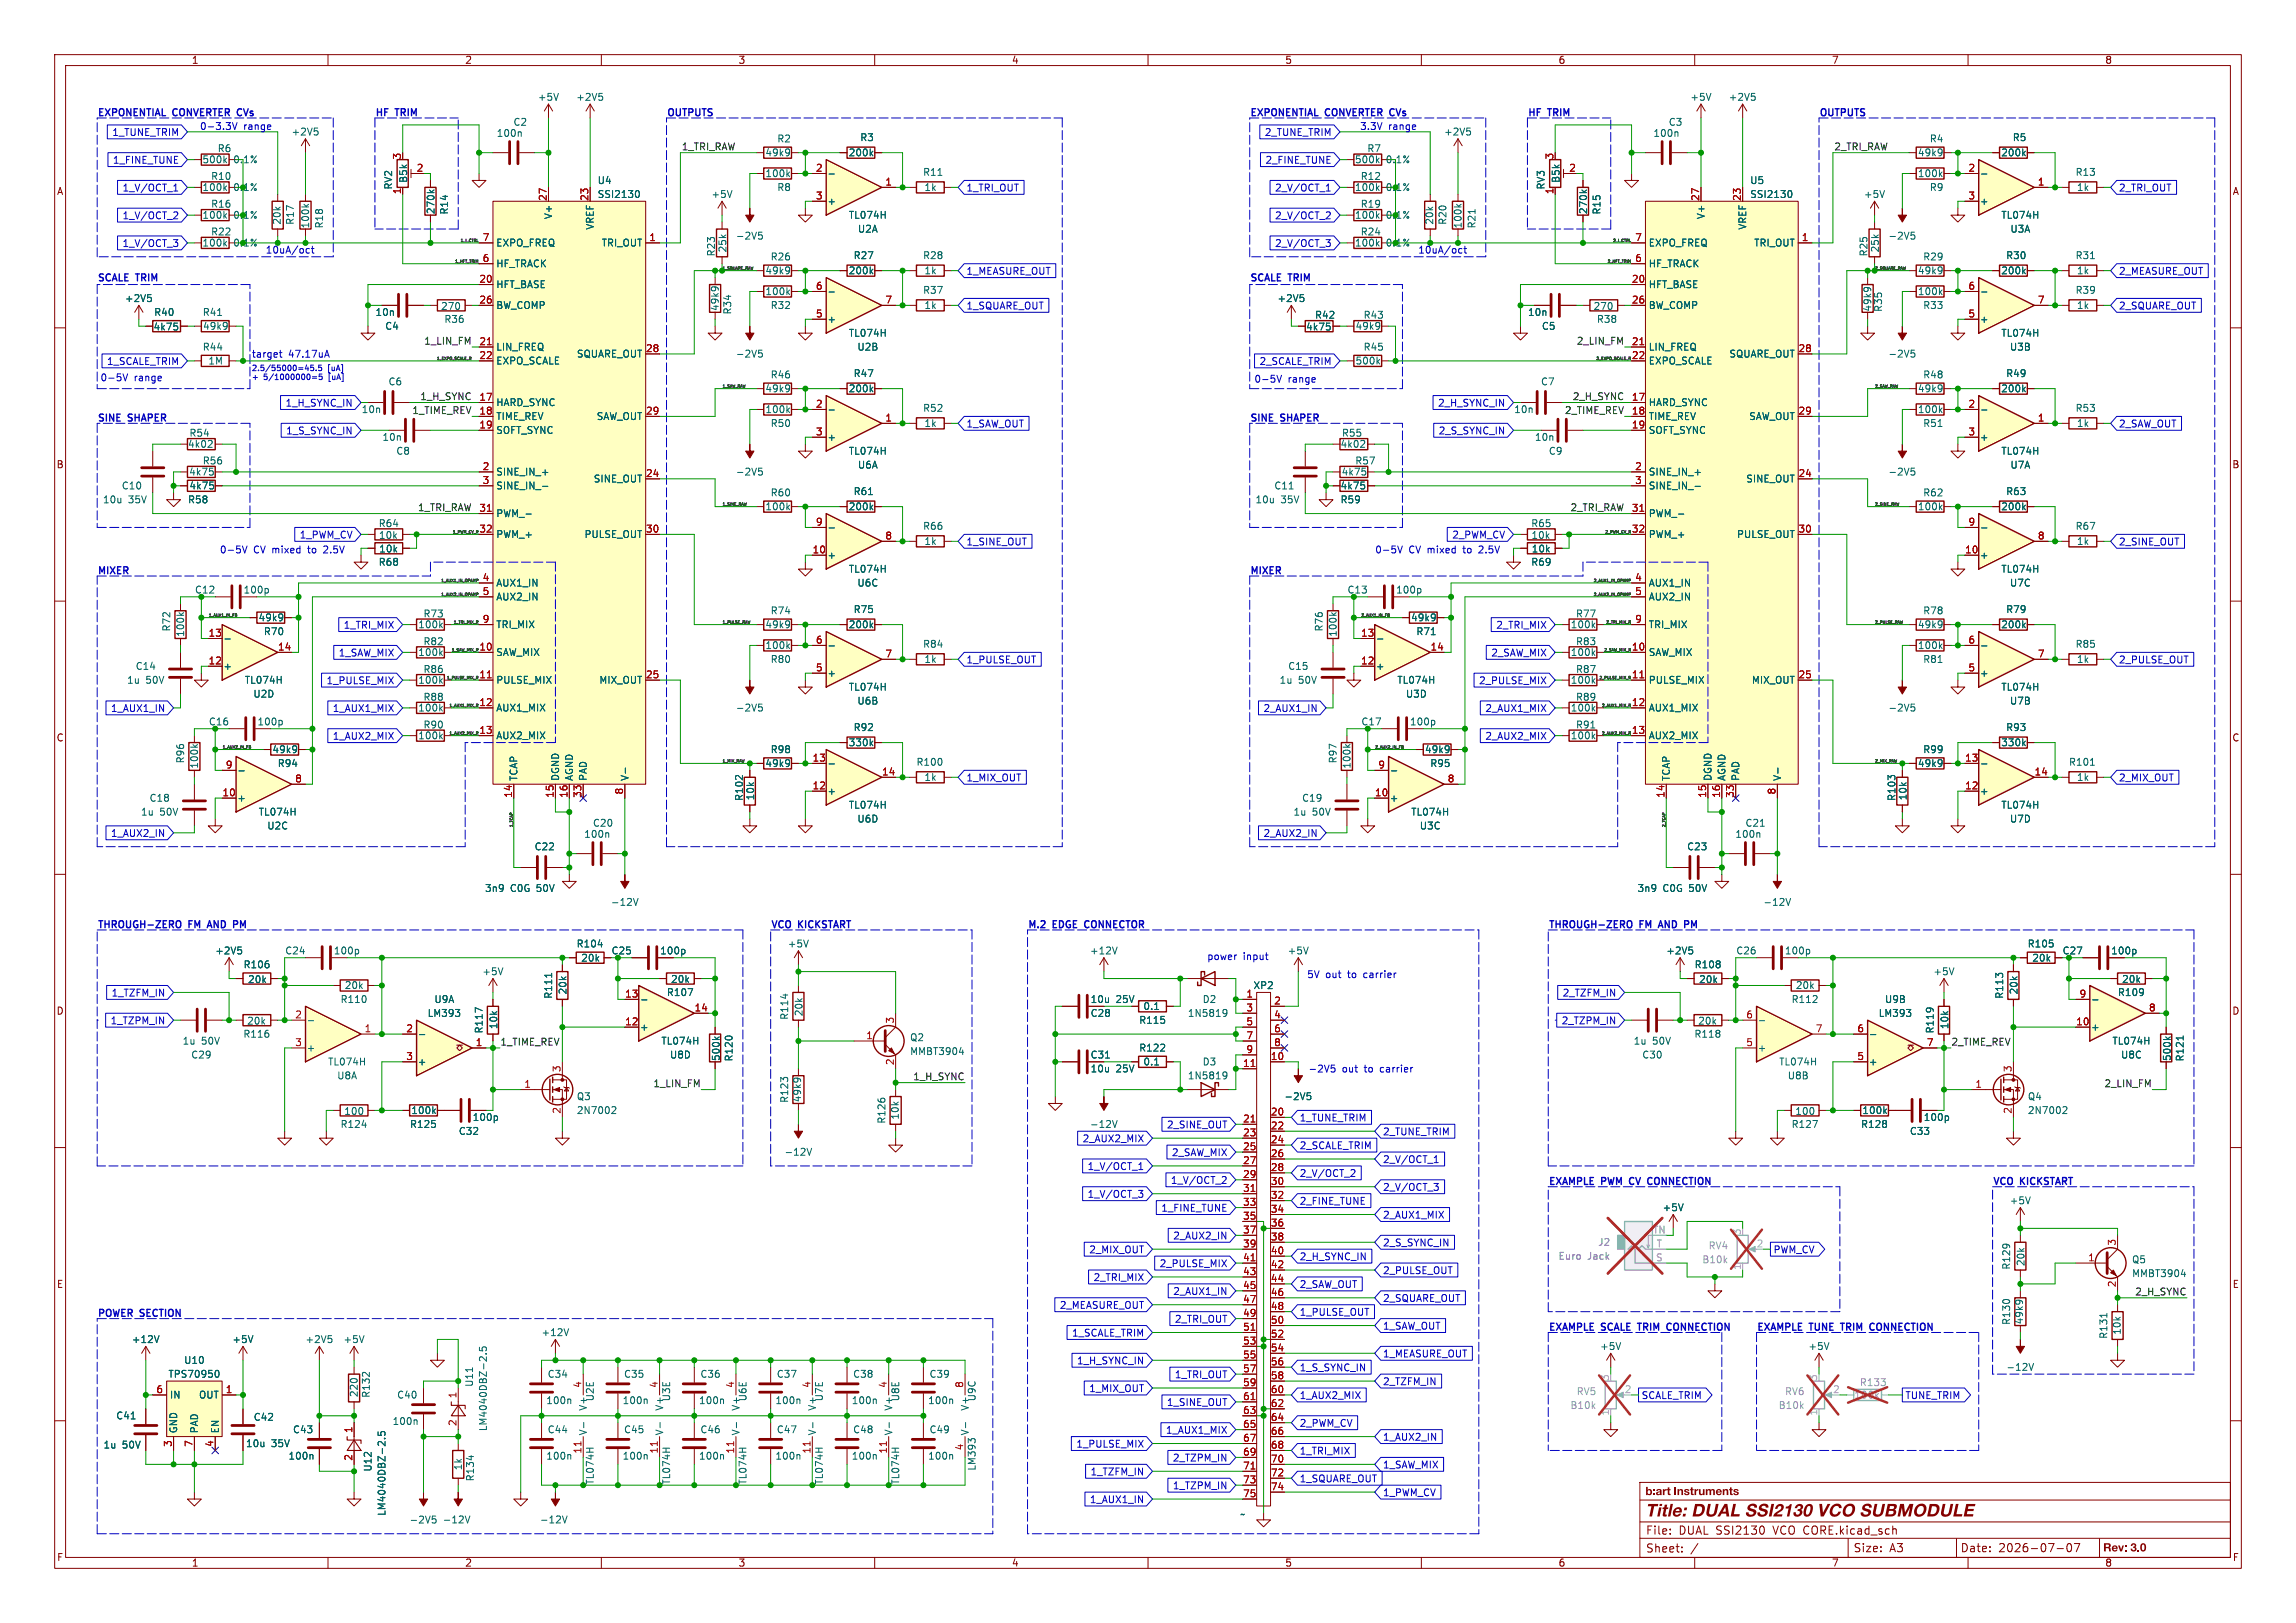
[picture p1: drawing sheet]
<svg xmlns="http://www.w3.org/2000/svg" width="420mm" height="297mm" viewBox="0 0 420 297" stroke-linecap="round" stroke-linejoin="round" font-family="sans-serif">
<defs><g id="words">
<text font-size="3.2" fill="#840000" x="301" y="278.5">Title: DUAL SSI2130 VCO SUBMODULE</text>
<g font-size="2.1" fill="#840000">
<text x="301" y="274.2">b:art instruments</text>
<text x="301" y="281">File:</text>
<text x="307.1" y="281">DUAL SSI2130</text>
<text x="324.5" y="281">VCO CORE.kicad_sch</text>
<text x="301" y="284.3">Sheet:</text>
<text x="339" y="284.3">Size:</text>
<text x="345.6" y="284.3">A3</text>
<text x="358.5" y="284.3">Date:</text>
<text x="365.6" y="284.3">2026-07-07</text>
<text x="384.7" y="284.5">Rev: 3.0</text>
</g>
<g font-size="1.8" fill="#840000">
<text x="35" y="11.9">1</text>
<text x="85" y="11.9">2</text>
<text x="135" y="11.9">3</text>
<text x="185" y="11.9">4</text>
<text x="235" y="11.9">5</text>
<text x="285" y="11.9">6</text>
<text x="335" y="11.9">7</text>
<text x="385" y="11.9">8</text>
<text x="10.3" y="35.9">A</text>
<text x="408.3" y="35.9">A</text>
<text x="10.3" y="85.9">B</text>
<text x="408.2" y="85.9">B</text>
<text x="10.3" y="135.9">C</text>
<text x="408.2" y="135.9">C</text>
<text x="120.7" y="174.9">100p</text>
<text x="386.1" y="174.9">100p</text>
<text x="10.3" y="185.9">D</text>
<text x="199.4" y="183.7">10u</text>
<text x="408.2" y="185.9">D</text>
<text x="199.4" y="193.9">C31</text>
<text x="10.3" y="235.9">E</text>
<text x="408.3" y="235.9">E</text>
<text x="10.3" y="285.9">F</text>
<text x="35" y="286.9">1</text>
<text x="85" y="286.9">2</text>
<text x="135" y="286.9">3</text>
<text x="185" y="286.9">4</text>
<text x="235" y="286.9">5</text>
<text x="285" y="286.9">6</text>
<text x="335" y="286.9">7</text>
<text x="385" y="286.9">8</text>
<text x="408.3" y="285.9">F</text>
</g>
<g font-size="1.8" fill="#0000c2">
<text x="17.8" y="21.3">EXPONENTIAL</text>
<text x="31.7" y="21.3">CONVERTER CVs</text>
<text x="36.5" y="24">0-3.3V</text>
<text x="44.6" y="24">range</text>
<text x="68.6" y="21.3">HF</text>
<text x="72.5" y="21.3">TRIM</text>
<text x="121.9" y="21.3">OUTPUTS</text>
<text x="228.6" y="21.3">EXPONENTIAL</text>
<text x="242.5" y="21.3">CONVERTER CVs</text>
<text x="248.7" y="24">3.3V</text>
<text x="254" y="24">range</text>
<text x="279.4" y="21.3">HF</text>
<text x="283.3" y="21.3">TRIM</text>
<text x="332.7" y="21.3">OUTPUTS</text>
<text x="20.4" y="25.1">1_TUNE_TRIM</text>
<text x="231.3" y="25.1">2_TUNE_TRIM</text>
<text x="20.6" y="30.2">1_FINE_TUNE</text>
<text x="22.3" y="35.2">1_V/OCT_1</text>
<text x="176.7" y="35.2">1_TRI_OUT</text>
<text x="231.4" y="30.2">2_FINE_TUNE</text>
<text x="233.1" y="35.2">2_V/OCT_1</text>
<text x="387.5" y="35.2">2_TRI_OUT</text>
<text x="22.3" y="40.3">1_V/OCT_2</text>
<text x="233.1" y="40.3">2_V/OCT_2</text>
<text x="22.3" y="45.4">1_V/OCT_3</text>
<text x="48.5" y="46.5">10uA/oct</text>
<text x="233.1" y="45.4">2_V/OCT_3</text>
<text x="259.3" y="46.5">10uA/oct</text>
<text x="17.8" y="51.6">SCALE TRIM</text>
<text x="176.7" y="50.5">1_MEASURE_OUT</text>
<text x="228.6" y="51.6">SCALE TRIM</text>
<text x="387.5" y="50.5">2_MEASURE_OUT</text>
<text x="176.7" y="56.8">1_SQUARE_OUT</text>
<text x="387.5" y="56.8">2_SQUARE_OUT</text>
<text x="46" y="65.5">target</text>
<text x="52.8" y="65.5">47.17uA</text>
<text x="18.3" y="69.9">0-5V</text>
<text x="19.5" y="67">1_SCALE_TRIM</text>
<text x="24.5" y="69.9">range</text>
<text x="229.4" y="70.1">0-5V</text>
<text x="230.3" y="67">2_SCALE_TRIM</text>
<text x="235.6" y="70.1">range</text>
<text x="17.8" y="77.2">SINE</text>
<text x="23.5" y="77.2">SHAPER</text>
<text x="52.1" y="74.6">1_H_SYNC_IN</text>
<text x="228.6" y="77.2">SINE</text>
<text x="234.4" y="77.2">SHAPER</text>
<text x="263" y="74.6">2_H_SYNC_IN</text>
<text x="52.3" y="79.7">1_S_SYNC_IN</text>
<text x="176.7" y="78.4">1_SAW_OUT</text>
<text x="263.1" y="79.7">2_S_SYNC_IN</text>
<text x="387.5" y="78.4">2_SAW_OUT</text>
<text x="40.1" y="101.4">0-5V</text>
<text x="46.4" y="101.4">CV mixed</text>
<text x="54.7" y="98.7">1_PWM_CV</text>
<text x="56.6" y="101.4">to</text>
<text x="59.7" y="101.4">2.5V</text>
<text x="176.7" y="100">1_SINE_OUT</text>
<text x="251.5" y="101.4">0-5V</text>
<text x="257.7" y="101.4">CV mixed</text>
<text x="265.6" y="98.7">2_PWM_CV</text>
<text x="268" y="101.4">to</text>
<text x="271" y="101.4">2.5V</text>
<text x="387.5" y="100">2_SINE_OUT</text>
<text x="17.8" y="105.2">MIXER</text>
<text x="228.6" y="105.2">MIXER</text>
<text x="62.8" y="115.3">1_TRI_MIX</text>
<text x="273.6" y="115.3">2_TRI_MIX</text>
<text x="59.6" y="125.4">1_PULSE_MIX</text>
<text x="61.9" y="120.3">1_SAW_MIX</text>
<text x="176.7" y="121.6">1_PULSE_OUT</text>
<text x="270.5" y="125.4">2_PULSE_MIX</text>
<text x="272.7" y="120.3">2_SAW_MIX</text>
<text x="387.5" y="121.6">2_PULSE_OUT</text>
<text x="20.2" y="130.5">1_AUX1_IN</text>
<text x="60.8" y="130.5">1_AUX1_MIX</text>
<text x="231" y="130.5">2_AUX1_IN</text>
<text x="271.6" y="130.5">2_AUX1_MIX</text>
<text x="60.8" y="135.6">1_AUX2_MIX</text>
<text x="271.6" y="135.6">2_AUX2_MIX</text>
<text x="176.7" y="143.2">1_MIX_OUT</text>
<text x="387.5" y="143.2">2_MIX_OUT</text>
<text x="20.2" y="153.4">1_AUX2_IN</text>
<text x="231" y="153.4">2_AUX2_IN</text>
<text x="17.8" y="169.9">THROUGH-ZERO</text>
<text x="34.6" y="169.9">FM</text>
<text x="38.6" y="169.9">AND</text>
<text x="43.8" y="169.9">PM</text>
<text x="141" y="169.9">VCO</text>
<text x="146.1" y="169.9">KICKSTART</text>
<text x="188" y="169.9">M.2</text>
<text x="192.7" y="169.9">EDGE</text>
<text x="199" y="169.9">CONNECTOR</text>
<text x="283.2" y="169.9">THROUGH-ZERO</text>
<text x="300" y="169.9">FM</text>
<text x="304.1" y="169.9">AND</text>
<text x="309.2" y="169.9">PM</text>
<text x="220.7" y="175.8">power</text>
<text x="227.4" y="175.8">input</text>
<text x="239" y="179.1">5V</text>
<text x="242.5" y="179.1">out</text>
<text x="246.7" y="179.1">to</text>
<text x="249.7" y="179.1">carrier</text>
<text x="20.3" y="182.6">1_TZFM_IN</text>
<text x="285.8" y="182.6">2_TZFM_IN</text>
<text x="20.1" y="187.6">1_TZPM_IN</text>
<text x="285.6" y="187.6">2_TZPM_IN</text>
<text x="239.3" y="196.3">-2V5</text>
<text x="245.5" y="196.3">out</text>
<text x="249.7" y="196.3">to</text>
<text x="252.8" y="196.3">carrier</text>
<text x="197.9" y="209.2">2_AUX2_MIX</text>
<text x="213.4" y="206.7">2_SINE_OUT</text>
<text x="237.6" y="205.4">1_TUNE_TRIM</text>
<text x="252.9" y="208">2_TUNE_TRIM</text>
<text x="198.8" y="214.3">1_V/OCT_1</text>
<text x="214.3" y="211.8">2_SAW_MIX</text>
<text x="237.6" y="215.6">2_V/OCT_2</text>
<text x="237.6" y="210.5">2_SCALE_TRIM</text>
<text x="252.9" y="213">2_V/OCT_1</text>
<text x="198.8" y="219.4">1_V/OCT_3</text>
<text x="212.3" y="221.9">1_FINE_TUNE</text>
<text x="214.1" y="216.9">1_V/OCT_2</text>
<text x="237.6" y="220.7">2_FINE_TUNE</text>
<text x="252.9" y="218.1">2_V/OCT_3</text>
<text x="283.2" y="216.9">EXAMPLE</text>
<text x="293" y="216.9">PWM</text>
<text x="298.7" y="216.9">CV</text>
<text x="302.5" y="216.9">CONNECTION</text>
<text x="364.5" y="216.9">VCO</text>
<text x="369.7" y="216.9">KICKSTART</text>
<text x="214.5" y="227">2_AUX2_IN</text>
<text x="252.9" y="223.2">2_AUX1_MIX</text>
<text x="199.1" y="229.6">2_MIX_OUT</text>
<text x="212" y="232.1">2_PULSE_MIX</text>
<text x="237.6" y="230.8">2_H_SYNC_IN</text>
<text x="252.9" y="233.4">2_PULSE_OUT</text>
<text x="252.9" y="228.3">2_S_SYNC_IN</text>
<text x="324.3" y="229.6">PWM_CV</text>
<text x="193.8" y="239.7">2_MEASURE_OUT</text>
<text x="199.9" y="234.6">2_TRI_MIX</text>
<text x="214.5" y="237.2">2_AUX1_IN</text>
<text x="237.6" y="235.9">2_SAW_OUT</text>
<text x="252.9" y="238.4">2_SQUARE_OUT</text>
<text x="17.8" y="241">POWER</text>
<text x="25.7" y="241">SECTION</text>
<text x="196" y="244.8">1_SCALE_TRIM</text>
<text x="214.8" y="242.3">2_TRI_OUT</text>
<text x="237.6" y="241">1_PULSE_OUT</text>
<text x="252.9" y="243.5">1_SAW_OUT</text>
<text x="283.2" y="243.6">EXAMPLE</text>
<text x="293" y="243.6">SCALE TRIM</text>
<text x="306" y="243.6">CONNECTION</text>
<text x="321.3" y="243.6">EXAMPLE</text>
<text x="331.1" y="243.6">TUNE</text>
<text x="337.4" y="243.6">TRIM</text>
<text x="343.2" y="243.6">CONNECTION</text>
<text x="196.9" y="249.9">1_H_SYNC_IN</text>
<text x="237.6" y="251.1">1_S_SYNC_IN</text>
<text x="252.9" y="248.6">1_MEASURE_OUT</text>
<text x="199.1" y="255">1_MIX_OUT</text>
<text x="213.4" y="257.5">1_SINE_OUT</text>
<text x="214.8" y="252.4">1_TRI_OUT</text>
<text x="237.6" y="256.2">1_AUX2_MIX</text>
<text x="252.9" y="253.7">2_TZFM_IN</text>
<text x="300.2" y="256.2">SCALE_TRIM</text>
<text x="348.5" y="256.2">TUNE_TRIM</text>
<text x="213.2" y="262.6">1_AUX1_MIX</text>
<text x="237.6" y="261.3">2_PWM_CV</text>
<text x="252.9" y="263.8">1_AUX2_IN</text>
<text x="196.8" y="265.1">1_PULSE_MIX</text>
<text x="214.4" y="267.7">2_TZPM_IN</text>
<text x="237.6" y="266.4">1_TRI_MIX</text>
<text x="252.9" y="268.9">1_SAW_MIX</text>
<text x="199.3" y="275.3">1_AUX1_IN</text>
<text x="199.4" y="270.2">1_TZFM_IN</text>
<text x="214.4" y="272.7">1_TZPM_IN</text>
<text x="237.6" y="271.5">1_SQUARE_OUT</text>
<text x="252.9" y="274">1_PWM_CV</text>
</g>
<g font-size="1.8" fill="#006464">
<text x="93.8" y="23.2">C2</text>
<text x="98.3" y="18.6">+5V</text>
<text x="105.3" y="18.6">+2V5</text>
<text x="305.2" y="23.2">C3</text>
<text x="309.1" y="18.6">+5V</text>
<text x="316.1" y="18.6">+2V5</text>
<text x="39.7" y="28">R6</text>
<text x="53.2" y="25">+2V5</text>
<text x="90.8" y="25.2">100n</text>
<text x="139.9" y="28.8">49k9</text>
<text x="142.1" y="26.3">R2</text>
<text x="155.2" y="28.8">200k</text>
<text x="157.3" y="26">R3</text>
<text x="250" y="28">R7</text>
<text x="264.1" y="25">+2V5</text>
<text x="302.3" y="25.2">100n</text>
<text x="350.7" y="28.8">49k9</text>
<text x="352.9" y="26.3">R4</text>
<text x="366" y="28.8">200k</text>
<text x="368.1" y="26">R5</text>
<text x="36.9" y="35.2">100k</text>
<text x="36.9" y="30.1">500k</text>
<text x="38.5" y="33.1">R10</text>
<text x="71.9" y="34.8" transform="rotate(-90 71.9 34.8)">RV2</text>
<text x="74.7" y="33.6" transform="rotate(-90 74.7 33.6)">B5k</text>
<text x="109.2" y="33.9">U4</text>
<text x="139.9" y="32.6">100k</text>
<text x="142.1" y="35.2">R8</text>
<text x="168.8" y="32.4">R11</text>
<text x="169" y="35.2">1k</text>
<text x="247.8" y="30.1">500k</text>
<text x="247.8" y="35.2">100k</text>
<text x="248.8" y="33.1">R12</text>
<text x="282.7" y="34.8" transform="rotate(-90 282.7 34.8)">RV3</text>
<text x="285.5" y="33.6" transform="rotate(-90 285.5 33.6)">B5k</text>
<text x="320" y="33.9">U5</text>
<text x="350.7" y="32.6">100k</text>
<text x="352.9" y="35.2">R9</text>
<text x="379.6" y="32.4">R13</text>
<text x="379.8" y="35.2">1k</text>
<text x="36.9" y="40.2">100k</text>
<text x="38.5" y="38.2">R16</text>
<text x="51.5" y="41.2" transform="rotate(-90 51.5 41.2)">20k</text>
<text x="54" y="41.2" transform="rotate(-90 54 41.2)">R17</text>
<text x="56.7" y="41.9" transform="rotate(-90 56.7 41.9)">100k</text>
<text x="59.3" y="41.9" transform="rotate(-90 59.3 41.9)">R18</text>
<text x="79.7" y="39.3" transform="rotate(-90 79.7 39.3)">270k</text>
<text x="82.1" y="39.4" transform="rotate(-90 82.1 39.4)">R14</text>
<text x="101.2" y="40.2" transform="rotate(-90 101.2 40.2)">V+</text>
<text x="109.2" y="36.4">SSI2130</text>
<text x="130" y="36.4">+5V</text>
<text x="151.3" y="37.7">+</text>
<text x="155.2" y="40.2">TL074H</text>
<text x="247.8" y="40.2">100k</text>
<text x="248.8" y="38.2">R19</text>
<text x="262.4" y="41.2" transform="rotate(-90 262.4 41.2)">20k</text>
<text x="264.8" y="41.2" transform="rotate(-90 264.8 41.2)">R20</text>
<text x="267.6" y="41.9" transform="rotate(-90 267.6 41.9)">100k</text>
<text x="270.1" y="41.9" transform="rotate(-90 270.1 41.9)">R21</text>
<text x="290.5" y="39.3" transform="rotate(-90 290.5 39.3)">270k</text>
<text x="293" y="39.4" transform="rotate(-90 293 39.4)">R15</text>
<text x="312" y="40.2" transform="rotate(-90 312 40.2)">V+</text>
<text x="320" y="36.4">SSI2130</text>
<text x="340.9" y="36.4">+5V</text>
<text x="362.1" y="37.7">+</text>
<text x="366" y="40.2">TL074H</text>
<text x="36.9" y="45.3">100k</text>
<text x="38.5" y="43.3">R22</text>
<text x="90.7" y="45.3">EXPO_FREQ</text>
<text x="108.8" y="42.1" transform="rotate(-90 108.8 42.1)">VREF</text>
<text x="110" y="45.3">TRI_OUT</text>
<text x="131" y="47" transform="rotate(-90 131 47)">R23</text>
<text x="133.1" y="46.3" transform="rotate(-90 133.1 46.3)">25k</text>
<text x="134.5" y="44">-2V5</text>
<text x="140.9" y="47.9">R26</text>
<text x="156.1" y="47.6">R27</text>
<text x="156.8" y="42.8">U2A</text>
<text x="168.8" y="47.6">R28</text>
<text x="247.8" y="45.3">100k</text>
<text x="248.8" y="43.3">R24</text>
<text x="301.5" y="45.3">EXPO_FREQ</text>
<text x="319.6" y="42.1" transform="rotate(-90 319.6 42.1)">VREF</text>
<text x="320.8" y="45.3">TRI_OUT</text>
<text x="341.8" y="47" transform="rotate(-90 341.8 47)">R25</text>
<text x="343.9" y="46.3" transform="rotate(-90 343.9 46.3)">25k</text>
<text x="345.3" y="44">-2V5</text>
<text x="351.7" y="47.9">R29</text>
<text x="366.9" y="47.6">R30</text>
<text x="367.7" y="42.8">U3A</text>
<text x="379.6" y="47.6">R31</text>
<text x="90.7" y="49.1">HF_TRACK</text>
<text x="90.7" y="52.9">HFT_BASE</text>
<text x="139.9" y="50.4">49k9</text>
<text x="155.2" y="50.4">200k</text>
<text x="168.8" y="54">R37</text>
<text x="169" y="50.4">1k</text>
<text x="301.5" y="49.1">HF_TRACK</text>
<text x="301.5" y="52.9">HFT_BASE</text>
<text x="350.7" y="50.4">49k9</text>
<text x="366" y="50.4">200k</text>
<text x="379.6" y="54">R39</text>
<text x="379.8" y="50.4">1k</text>
<text x="22.8" y="55.5">+2V5</text>
<text x="28.1" y="58">R40</text>
<text x="37" y="58">R41</text>
<text x="68.6" y="58">10n</text>
<text x="80.6" y="56.9">270</text>
<text x="81.2" y="59.3">R36</text>
<text x="90.7" y="56.7">BW_COMP</text>
<text x="131.7" y="57" transform="rotate(-90 131.7 57)">49k9</text>
<text x="134" y="57.6" transform="rotate(-90 134 57.6)">R34</text>
<text x="139.9" y="54.2">100k</text>
<text x="140.9" y="56.7">R32</text>
<text x="151.3" y="59.3">+</text>
<text x="169" y="56.7">1k</text>
<text x="233.6" y="55.5">+2V5</text>
<text x="240.4" y="58.5">R42</text>
<text x="249.3" y="58.5">R43</text>
<text x="279.4" y="58">10n</text>
<text x="291.4" y="56.9">270</text>
<text x="292" y="59.3">R38</text>
<text x="301.5" y="56.7">BW_COMP</text>
<text x="342.5" y="57.1" transform="rotate(-90 342.5 57.1)">49k9</text>
<text x="344.5" y="57.2" transform="rotate(-90 344.5 57.2)">R35</text>
<text x="350.7" y="54.2">100k</text>
<text x="351.7" y="56.7">R33</text>
<text x="362.1" y="59.3">+</text>
<text x="379.8" y="56.7">1k</text>
<text x="28" y="60.7">4k75</text>
<text x="37" y="64.4">R44</text>
<text x="37" y="60.6">49k9</text>
<text x="70.4" y="60.6">C4</text>
<text x="90.7" y="64.4">LIN_FREQ</text>
<text x="105.4" y="65.6">SQUARE_OUT</text>
<text x="134.5" y="65.6">-2V5</text>
<text x="155.2" y="61.8">TL074H</text>
<text x="156.7" y="64.4">U2B</text>
<text x="238.8" y="60.7">4k75</text>
<text x="247.9" y="60.6">49k9</text>
<text x="249.3" y="64.4">R45</text>
<text x="281.9" y="60.6">C5</text>
<text x="301.5" y="64.4">LIN_FREQ</text>
<text x="316.2" y="65.6">SQUARE_OUT</text>
<text x="345.3" y="65.6">-2V5</text>
<text x="366" y="61.8">TL074H</text>
<text x="367.6" y="64.4">U3B</text>
<text x="38" y="66.9">1M</text>
<text x="71" y="70.7">C6</text>
<text x="90.7" y="66.9">EXPO_SCALE</text>
<text x="139.9" y="72">49k9</text>
<text x="140.9" y="69.4">R46</text>
<text x="155.2" y="72">200k</text>
<text x="156.1" y="69.2">R47</text>
<text x="247.9" y="66.9">500k</text>
<text x="281.8" y="70.7">C7</text>
<text x="301.5" y="66.9">EXPO_SCALE</text>
<text x="350.7" y="72">49k9</text>
<text x="351.7" y="69.4">R48</text>
<text x="366" y="72">200k</text>
<text x="366.9" y="69.2">R49</text>
<text x="66.1" y="75.8">10n</text>
<text x="90.7" y="74.5">HARD_SYNC</text>
<text x="90.7" y="77.1">TIME_REV</text>
<text x="109.1" y="77.1">SAW_OUT</text>
<text x="139.9" y="75.8">100k</text>
<text x="168.8" y="75.6">R52</text>
<text x="276.9" y="75.8">10n</text>
<text x="301.5" y="74.5">HARD_SYNC</text>
<text x="301.5" y="77.1">TIME_REV</text>
<text x="319.9" y="77.1">SAW_OUT</text>
<text x="350.7" y="75.8">100k</text>
<text x="379.6" y="75.6">R53</text>
<text x="34.3" y="82.1">4k02</text>
<text x="34.6" y="80.1">R54</text>
<text x="69.9" y="80.9">10n</text>
<text x="72.4" y="83.4">C8</text>
<text x="90.7" y="79.6">SOFT_SYNC</text>
<text x="140.9" y="78.3">R50</text>
<text x="151.3" y="80.9">+</text>
<text x="155.2" y="83.4">TL074H</text>
<text x="169" y="78.3">1k</text>
<text x="245.1" y="82.1">4k02</text>
<text x="245.4" y="80.1">R55</text>
<text x="280.7" y="80.9">10n</text>
<text x="283.2" y="83.4">C9</text>
<text x="301.5" y="79.6">SOFT_SYNC</text>
<text x="351.7" y="78.3">R51</text>
<text x="362.1" y="80.9">+</text>
<text x="366" y="83.4">TL074H</text>
<text x="379.8" y="78.3">1k</text>
<text x="22.2" y="89.8">C10</text>
<text x="34.5" y="87.2">4k75</text>
<text x="34.6" y="89.8">4k75</text>
<text x="37" y="85.2">R56</text>
<text x="90.7" y="87.2">SINE_IN_+</text>
<text x="90.7" y="89.8">SINE_IN_-</text>
<text x="108.5" y="88.5">SINE_OUT</text>
<text x="134.5" y="87.2">-2V5</text>
<text x="156.8" y="86">U6A</text>
<text x="233" y="89.8">C11</text>
<text x="245.1" y="89.8">4k75</text>
<text x="245.3" y="87.2">4k75</text>
<text x="247.8" y="85.2">R57</text>
<text x="301.5" y="87.2">SINE_IN_+</text>
<text x="301.5" y="89.8">SINE_IN_-</text>
<text x="319.3" y="88.5">SINE_OUT</text>
<text x="345.3" y="87.2">-2V5</text>
<text x="367.7" y="86">U7A</text>
<text x="18.7" y="92.3">10u</text>
<text x="23.5" y="92.3">35V</text>
<text x="34.3" y="92.3">R58</text>
<text x="90.7" y="94.8">PWM_-</text>
<text x="139.9" y="93.6">100k</text>
<text x="140.9" y="91">R60</text>
<text x="155.2" y="93.6">200k</text>
<text x="156.1" y="90.8">R61</text>
<text x="229.6" y="92.3">10u</text>
<text x="234.3" y="92.3">35V</text>
<text x="245.1" y="92.3">R59</text>
<text x="301.5" y="94.8">PWM_-</text>
<text x="350.7" y="93.6">100k</text>
<text x="351.7" y="91">R62</text>
<text x="366" y="93.6">200k</text>
<text x="366.9" y="90.8">R63</text>
<text x="69.2" y="96.7">R64</text>
<text x="69.2" y="98.8">10k</text>
<text x="69.3" y="101.3">10k</text>
<text x="90.7" y="98.7">PWM_+</text>
<text x="106.8" y="98.7">PULSE_OUT</text>
<text x="168.8" y="97.1">R66</text>
<text x="169" y="99.9">1k</text>
<text x="280" y="96.7">R65</text>
<text x="280" y="98.8">10k</text>
<text x="280.1" y="101.3">10k</text>
<text x="301.5" y="98.7">PWM_+</text>
<text x="317.6" y="98.7">PULSE_OUT</text>
<text x="379.6" y="97.1">R67</text>
<text x="379.8" y="99.9">1k</text>
<text x="69.2" y="103.7">R68</text>
<text x="90.7" y="107.5">AUX1_IN</text>
<text x="151.3" y="102.5">+</text>
<text x="155.2" y="105">TL074H</text>
<text x="156.7" y="107.5">U6C</text>
<text x="280" y="103.7">R69</text>
<text x="301.5" y="107.5">AUX1_IN</text>
<text x="362.1" y="102.5">+</text>
<text x="366" y="105">TL074H</text>
<text x="367.6" y="107.5">U7C</text>
<text x="35.6" y="108.8">C12</text>
<text x="44.5" y="108.8">100p</text>
<text x="47.2" y="113.9">49k9</text>
<text x="77.4" y="113.2">R73</text>
<text x="90.7" y="110.1">AUX2_IN</text>
<text x="140.9" y="112.6">R74</text>
<text x="156.1" y="112.4">R75</text>
<text x="255.3" y="108.8">100p</text>
<text x="258" y="113.9">49k9</text>
<text x="288.2" y="113.2">R77</text>
<text x="301.5" y="110.1">AUX2_IN</text>
<text x="351.7" y="112.6">R78</text>
<text x="366.9" y="112.4">R79</text>
<text x="31.3" y="115.7" transform="rotate(-90 31.3 115.7)">R72</text>
<text x="33.9" y="116.6" transform="rotate(-90 33.9 116.6)">100k</text>
<text x="48.2" y="116.4">R70</text>
<text x="76.4" y="115.2">100k</text>
<text x="77.4" y="118.3">R82</text>
<text x="90.7" y="115.2">TRI_MIX</text>
<text x="139.9" y="115.2">49k9</text>
<text x="139.9" y="119">100k</text>
<text x="155.2" y="115.2">200k</text>
<text x="168.8" y="118.7">R84</text>
<text x="242.2" y="115.7" transform="rotate(-90 242.2 115.7)">R76</text>
<text x="244.7" y="116.6" transform="rotate(-90 244.7 116.6)">100k</text>
<text x="259" y="116.4">R71</text>
<text x="287.2" y="115.2">100k</text>
<text x="288.2" y="118.3">R83</text>
<text x="301.5" y="115.2">TRI_MIX</text>
<text x="350.7" y="119">100k</text>
<text x="350.7" y="115.2">49k9</text>
<text x="366" y="115.2">200k</text>
<text x="379.6" y="118.7">R85</text>
<text x="23.2" y="125.3">1u</text>
<text x="24.7" y="122.8">C14</text>
<text x="26.7" y="125.3">50V</text>
<text x="40.8" y="122.8">+</text>
<text x="44.7" y="125.3">TL074H</text>
<text x="76.4" y="125.3">100k</text>
<text x="76.4" y="120.2">100k</text>
<text x="77.4" y="123.3">R86</text>
<text x="90.7" y="120.2">SAW_MIX</text>
<text x="90.7" y="125.3">PULSE_MIX</text>
<text x="109.5" y="125.3">MIX_OUT</text>
<text x="140.9" y="121.5">R80</text>
<text x="151.3" y="124.1">+</text>
<text x="169" y="121.5">1k</text>
<text x="234" y="125.3">1u</text>
<text x="235.5" y="122.8">C15</text>
<text x="237.5" y="125.3">50V</text>
<text x="251.6" y="122.8">+</text>
<text x="255.5" y="125.3">TL074H</text>
<text x="287.2" y="125.3">100k</text>
<text x="287.2" y="120.2">100k</text>
<text x="288.2" y="123.3">R87</text>
<text x="301.5" y="120.2">SAW_MIX</text>
<text x="301.5" y="125.3">PULSE_MIX</text>
<text x="320.4" y="125.3">MIX_OUT</text>
<text x="351.7" y="121.5">R81</text>
<text x="362.1" y="124.1">+</text>
<text x="379.8" y="121.5">1k</text>
<text x="46.3" y="127.9">U2D</text>
<text x="76.4" y="130.4">100k</text>
<text x="77.4" y="128.4">R88</text>
<text x="90.7" y="130.4">AUX1_MIX</text>
<text x="134.5" y="130.4">-2V5</text>
<text x="155.2" y="126.6">TL074H</text>
<text x="156.7" y="129.1">U6B</text>
<text x="257.1" y="127.9">U3D</text>
<text x="287.2" y="130.4">100k</text>
<text x="288.2" y="128.4">R89</text>
<text x="301.5" y="130.4">AUX1_MIX</text>
<text x="345.3" y="130.4">-2V5</text>
<text x="366" y="126.6">TL074H</text>
<text x="367.6" y="129.1">U7B</text>
<text x="38.1" y="132.9">C16</text>
<text x="47" y="132.9">100p</text>
<text x="76.4" y="135.5">100k</text>
<text x="77.4" y="133.5">R90</text>
<text x="90.7" y="135.5">AUX2_MIX</text>
<text x="155.2" y="136.8">330k</text>
<text x="156.1" y="134">R92</text>
<text x="257.8" y="132.9">100p</text>
<text x="287.2" y="135.5">100k</text>
<text x="288.2" y="133.5">R91</text>
<text x="301.5" y="135.5">AUX2_MIX</text>
<text x="366" y="136.8">330k</text>
<text x="366.9" y="134">R93</text>
<text x="33.9" y="139.8" transform="rotate(-90 33.9 139.8)">R96</text>
<text x="36.4" y="140.8" transform="rotate(-90 36.4 140.8)">100k</text>
<text x="49.7" y="138">49k9</text>
<text x="50.7" y="140.6">R94</text>
<text x="94.8" y="143" transform="rotate(-90 94.8 143)">TCAP</text>
<text x="102.5" y="143" transform="rotate(-90 102.5 143)">DGND</text>
<text x="105" y="143" transform="rotate(-90 105 143)">AGND</text>
<text x="107.5" y="143" transform="rotate(-90 107.5 143)">PAD</text>
<text x="115.2" y="143" transform="rotate(-90 115.2 143)">V-</text>
<text x="139.9" y="140.6">49k9</text>
<text x="140.9" y="138">R98</text>
<text x="167.5" y="140.3">R100</text>
<text x="169" y="143.1">1k</text>
<text x="244.7" y="139.8" transform="rotate(-90 244.7 139.8)">R97</text>
<text x="247.2" y="140.8" transform="rotate(-90 247.2 140.8)">100k</text>
<text x="260.6" y="138">49k9</text>
<text x="261.5" y="140.6">R95</text>
<text x="305.7" y="143" transform="rotate(-90 305.7 143)">TCAP</text>
<text x="313.3" y="143" transform="rotate(-90 313.3 143)">DGND</text>
<text x="315.8" y="143" transform="rotate(-90 315.8 143)">AGND</text>
<text x="318.4" y="143" transform="rotate(-90 318.4 143)">PAD</text>
<text x="326" y="143" transform="rotate(-90 326 143)">V-</text>
<text x="350.7" y="140.6">49k9</text>
<text x="351.7" y="138">R99</text>
<text x="378.4" y="140.3">R101</text>
<text x="379.8" y="143.1">1k</text>
<text x="25.7" y="149.5">1u</text>
<text x="27.3" y="146.9">C18</text>
<text x="29.2" y="149.5">50V</text>
<text x="43.3" y="146.9">+</text>
<text x="47.2" y="149.5">TL074H</text>
<text x="136.1" y="146.7" transform="rotate(-90 136.1 146.7)">R102</text>
<text x="138.1" y="146.6" transform="rotate(-90 138.1 146.6)">10k</text>
<text x="151.3" y="145.6">+</text>
<text x="155.2" y="148.2">TL074H</text>
<text x="236.5" y="149.5">1u</text>
<text x="238.1" y="146.9">C19</text>
<text x="240" y="149.5">50V</text>
<text x="254.1" y="146.9">+</text>
<text x="258" y="149.5">TL074H</text>
<text x="346.9" y="146.7" transform="rotate(-90 346.9 146.7)">R103</text>
<text x="349" y="146.6" transform="rotate(-90 349 146.6)">10k</text>
<text x="362.1" y="145.6">+</text>
<text x="366" y="148.2">TL074H</text>
<text x="48.8" y="152">U2C</text>
<text x="97.7" y="155.8">C22</text>
<text x="106.8" y="153.5">100n</text>
<text x="108.4" y="151.5">C20</text>
<text x="156.7" y="150.7">U6D</text>
<text x="259.6" y="152">U3C</text>
<text x="308.5" y="155.8">C23</text>
<text x="317.3" y="153.5">100n</text>
<text x="319.2" y="151.5">C21</text>
<text x="367.6" y="150.7">U7D</text>
<text x="88.6" y="163.4">3n9</text>
<text x="93.4" y="163.4">C0G</text>
<text x="98.3" y="163.4">50V</text>
<text x="111.7" y="166">-12V</text>
<text x="299.4" y="163.4">3n9</text>
<text x="304.2" y="163.4">C0G</text>
<text x="309.1" y="163.4">50V</text>
<text x="322.5" y="166">-12V</text>
<text x="105.4" y="173.6">R104</text>
<text x="144" y="173.6">+5V</text>
<text x="370.8" y="173.6">R105</text>
<text x="39.3" y="174.9">+2V5</text>
<text x="44.5" y="177.4">R106</text>
<text x="52.1" y="174.9">C24</text>
<text x="61" y="174.9">100p</text>
<text x="88.1" y="178.7">+5V</text>
<text x="106.2" y="176.2">20k</text>
<text x="111.8" y="174.9">C25</text>
<text x="199.3" y="174.9">+12V</text>
<text x="235.5" y="174.9">+5V</text>
<text x="304.7" y="174.9">+2V5</text>
<text x="309.9" y="177.4">R108</text>
<text x="317.5" y="174.9">C26</text>
<text x="326.4" y="174.9">100p</text>
<text x="353.6" y="178.7">+5V</text>
<text x="371.7" y="176.2">20k</text>
<text x="377.2" y="174.9">C27</text>
<text x="45.3" y="180.1">20k</text>
<text x="62.2" y="183.7">R110</text>
<text x="63" y="181.2">20k</text>
<text x="79.4" y="183.7">U9A</text>
<text x="101.2" y="182.9" transform="rotate(-90 101.2 182.9)">R111</text>
<text x="103.8" y="182.1" transform="rotate(-90 103.8 182.1)">20k</text>
<text x="121.9" y="182.5">R107</text>
<text x="122.7" y="180.1">20k</text>
<text x="204.1" y="183.7">25V</text>
<text x="209.1" y="185">0.1</text>
<text x="219.9" y="183.7">D2</text>
<text x="229.2" y="181.2">XP2</text>
<text x="310.7" y="180.1">20k</text>
<text x="327.6" y="183.7">R112</text>
<text x="328.4" y="181.2">20k</text>
<text x="344.7" y="183.7">U9B</text>
<text x="366.6" y="182.9" transform="rotate(-90 366.6 182.9)">R113</text>
<text x="369.3" y="182.1" transform="rotate(-90 369.3 182.1)">20k</text>
<text x="387.3" y="182.5">R109</text>
<text x="388.1" y="180.1">20k</text>
<text x="33.3" y="191.4">1u</text>
<text x="36.8" y="191.4">50V</text>
<text x="44.4" y="190.1">R116</text>
<text x="45.1" y="187.7">20k</text>
<text x="78.1" y="186.3">LM393</text>
<text x="88.5" y="189.2" transform="rotate(-90 88.5 189.2)">R117</text>
<text x="91.2" y="188.4" transform="rotate(-90 91.2 188.4)">10k</text>
<text x="117" y="188.8">+</text>
<text x="120.9" y="191.4">TL074H</text>
<text x="144.4" y="186.7" transform="rotate(-90 144.4 186.7)">R114</text>
<text x="147" y="186.1" transform="rotate(-90 147 186.1)">20k</text>
<text x="166.4" y="190.7">Q2</text>
<text x="199.4" y="186.3">C28</text>
<text x="208.3" y="187.6">R115</text>
<text x="217.2" y="186.3">1N5819</text>
<text x="298.7" y="191.4">1u</text>
<text x="302.3" y="191.4">50V</text>
<text x="309.8" y="190.1">R118</text>
<text x="310.5" y="187.7">20k</text>
<text x="343.6" y="186.3">LM393</text>
<text x="353.9" y="189.2" transform="rotate(-90 353.9 189.2)">R119</text>
<text x="356.6" y="188.4" transform="rotate(-90 356.6 188.4)">10k</text>
<text x="382.4" y="188.8">+</text>
<text x="386.3" y="191.4">TL074H</text>
<text x="34.9" y="193.9">C29</text>
<text x="56" y="192.6">+</text>
<text x="59.9" y="195.2">TL074H</text>
<text x="61.6" y="197.7">U8A</text>
<text x="76.3" y="195.2">+</text>
<text x="122.5" y="193.9">U8D</text>
<text x="131.9" y="194.3" transform="rotate(-90 131.9 194.3)">500k</text>
<text x="134.2" y="194.3" transform="rotate(-90 134.2 194.3)">R120</text>
<text x="166.4" y="193.3">MMBT3904</text>
<text x="199.4" y="196.4">10u</text>
<text x="204.1" y="196.4">25V</text>
<text x="208.3" y="192.6">R122</text>
<text x="209.1" y="195.2">0.1</text>
<text x="217.2" y="197.7">1N5819</text>
<text x="219.9" y="195.2">D3</text>
<text x="300.3" y="193.9">C30</text>
<text x="321.4" y="192.6">+</text>
<text x="325.4" y="195.2">TL074H</text>
<text x="326.9" y="197.7">U8B</text>
<text x="341.8" y="195.2">+</text>
<text x="387.9" y="193.9">U8C</text>
<text x="397.3" y="194.3" transform="rotate(-90 397.3 194.3)">500k</text>
<text x="399.6" y="194.3" transform="rotate(-90 399.6 194.3)">R121</text>
<text x="105.4" y="201.5">Q3</text>
<text x="144.4" y="201.9" transform="rotate(-90 144.4 201.9)">R123</text>
<text x="146.7" y="201.8" transform="rotate(-90 146.7 201.8)">49k9</text>
<text x="234.8" y="201.5">-2V5</text>
<text x="370.8" y="201.5">Q4</text>
<text x="62.2" y="206.6">R124</text>
<text x="62.9" y="204.2">100</text>
<text x="74.9" y="206.6">R125</text>
<text x="75.1" y="204.1">100k</text>
<text x="83.8" y="207.9">C32</text>
<text x="86.4" y="205.3">100p</text>
<text x="105.4" y="204.1">2N7002</text>
<text x="162.2" y="205.7" transform="rotate(-90 162.2 205.7)">R126</text>
<text x="164.6" y="205" transform="rotate(-90 164.6 205)">10k</text>
<text x="199.3" y="206.6">-12V</text>
<text x="327.6" y="206.6">R127</text>
<text x="328.3" y="204.2">100</text>
<text x="340.3" y="206.6">R128</text>
<text x="340.6" y="204.1">100k</text>
<text x="349.3" y="207.9">C33</text>
<text x="351.8" y="205.3">100p</text>
<text x="370.8" y="204.1">2N7002</text>
<text x="143.4" y="211.7">-12V</text>
<text x="304" y="221.8">+5V</text>
<text x="367.5" y="220.6">+5V</text>
<text x="367.9" y="232.4" transform="rotate(-90 367.9 232.4)">R129</text>
<text x="370.5" y="231.8" transform="rotate(-90 370.5 231.8)">20k</text>
<text x="389.9" y="231.4">Q5</text>
<text x="389.9" y="233.9">MMBT3904</text>
<text x="24" y="246">+12V</text>
<text x="42.4" y="246">+5V</text>
<text x="55.8" y="246">+2V5</text>
<text x="62.7" y="246">+5V</text>
<text x="99" y="244.7">+12V</text>
<text x="367.9" y="242.6" transform="rotate(-90 367.9 242.6)">R130</text>
<text x="370.3" y="242.4" transform="rotate(-90 370.3 242.4)">49k9</text>
<text x="385.7" y="245.1" transform="rotate(-90 385.7 245.1)">R131</text>
<text x="388.1" y="244.4" transform="rotate(-90 388.1 244.4)">10k</text>
<text x="33.6" y="249.8">U10</text>
<text x="292.6" y="247.2">+5V</text>
<text x="330.7" y="247.2">+5V</text>
<text x="366.9" y="251.1">-12V</text>
<text x="30.7" y="252.3">TPS70950</text>
<text x="31" y="256.1">IN</text>
<text x="36.3" y="256.1">OUT</text>
<text x="65.6" y="255.8" transform="rotate(-90 65.6 255.8)">220</text>
<text x="67.8" y="255.9" transform="rotate(-90 67.8 255.9)">R132</text>
<text x="72.6" y="256.1">C40</text>
<text x="86.7" y="253.9" transform="rotate(-90 86.7 253.9)">U11</text>
<text x="99.8" y="257.1">100n</text>
<text x="100.1" y="252.3">C34</text>
<text x="108.8" y="256.5" transform="rotate(-90 108.8 256.5)">U2E</text>
<text x="113.8" y="257.1">100n</text>
<text x="114.1" y="252.3">C35</text>
<text x="122.8" y="256.5" transform="rotate(-90 122.8 256.5)">U3E</text>
<text x="127.8" y="257.1">100n</text>
<text x="128" y="252.3">C36</text>
<text x="136.8" y="256.5" transform="rotate(-90 136.8 256.5)">U6E</text>
<text x="141.7" y="257.1">100n</text>
<text x="142" y="252.3">C37</text>
<text x="150.7" y="256.5" transform="rotate(-90 150.7 256.5)">U7E</text>
<text x="155.7" y="257.1">100n</text>
<text x="156" y="252.3">C38</text>
<text x="164.7" y="256.5" transform="rotate(-90 164.7 256.5)">U8E</text>
<text x="169.7" y="257.1">100n</text>
<text x="169.9" y="252.3">C39</text>
<text x="178.7" y="256.5" transform="rotate(-90 178.7 256.5)">U9C</text>
<text x="21.2" y="259.9">C41</text>
<text x="32.6" y="262.4" transform="rotate(-90 32.6 262.4)">GND</text>
<text x="36.4" y="262.4" transform="rotate(-90 36.4 262.4)">PAD</text>
<text x="40.2" y="262.4" transform="rotate(-90 40.2 262.4)">EN</text>
<text x="46.3" y="260.2">C42</text>
<text x="53.5" y="262.5">C43</text>
<text x="71.7" y="261">100n</text>
<text x="89.3" y="262" transform="rotate(-90 89.3 262)">LM4040DBZ-2.5</text>
<text x="100.1" y="262.5">C44</text>
<text x="107.5" y="262.8" transform="rotate(-90 107.5 262.8)">V-</text>
<text x="107.5" y="258.3" transform="rotate(-90 107.5 258.3)">V+</text>
<text x="114.1" y="262.5">C45</text>
<text x="121.5" y="262.8" transform="rotate(-90 121.5 262.8)">V-</text>
<text x="121.5" y="258.3" transform="rotate(-90 121.5 258.3)">V+</text>
<text x="128" y="262.5">C46</text>
<text x="135.5" y="262.8" transform="rotate(-90 135.5 262.8)">V-</text>
<text x="135.5" y="258.3" transform="rotate(-90 135.5 258.3)">V+</text>
<text x="142" y="262.5">C47</text>
<text x="149.5" y="262.8" transform="rotate(-90 149.5 262.8)">V-</text>
<text x="149.5" y="258.3" transform="rotate(-90 149.5 258.3)">V+</text>
<text x="156" y="262.5">C48</text>
<text x="163.4" y="262.8" transform="rotate(-90 163.4 262.8)">V-</text>
<text x="163.4" y="258.3" transform="rotate(-90 163.4 258.3)">V+</text>
<text x="169.9" y="262.5">C49</text>
<text x="177.4" y="262.8" transform="rotate(-90 177.4 262.8)">V-</text>
<text x="177.4" y="258.3" transform="rotate(-90 177.4 258.3)">V+</text>
<text x="18.8" y="265.3">1u</text>
<text x="22.4" y="265.3">50V</text>
<text x="44.9" y="265">10u</text>
<text x="49.6" y="265">35V</text>
<text x="52.7" y="267.3">100n</text>
<text x="68.2" y="269.4" transform="rotate(-90 68.2 269.4)">U12</text>
<text x="84.7" y="269.2" transform="rotate(-90 84.7 269.2)">1k</text>
<text x="99.8" y="267.3">100n</text>
<text x="113.8" y="267.3">100n</text>
<text x="127.8" y="267.3">100n</text>
<text x="141.7" y="267.3">100n</text>
<text x="155.7" y="267.3">100n</text>
<text x="169.7" y="267.3">100n</text>
<text x="178.7" y="269.2" transform="rotate(-90 178.7 269.2)">LM393</text>
<text x="86.9" y="271.2" transform="rotate(-90 86.9 271.2)">R134</text>
<text x="108.8" y="271.8" transform="rotate(-90 108.8 271.8)">TL074H</text>
<text x="122.8" y="271.8" transform="rotate(-90 122.8 271.8)">TL074H</text>
<text x="136.8" y="271.8" transform="rotate(-90 136.8 271.8)">TL074H</text>
<text x="150.7" y="271.8" transform="rotate(-90 150.7 271.8)">TL074H</text>
<text x="164.7" y="271.8" transform="rotate(-90 164.7 271.8)">TL074H</text>
<text x="70.7" y="277.5" transform="rotate(-90 70.7 277.5)">LM4040DBZ-2.5</text>
<text x="74.8" y="279">-2V5</text>
<text x="80.9" y="279">-12V</text>
<text x="98.7" y="279">-12V</text>
<text x="226.8" y="278">~</text>
</g>
<g font-size="1.8" fill="#a90000">
<text x="73.4" y="29.3" transform="rotate(-90 73.4 29.3)">3</text>
<text x="284.2" y="29.3" transform="rotate(-90 284.2 29.3)">3</text>
<text x="73.4" y="35.6" transform="rotate(-90 73.4 35.6)">1</text>
<text x="76.1" y="31.5">2</text>
<text x="149.2" y="31.5">2</text>
<text x="161.9" y="34">1</text>
<text x="284.2" y="35.6" transform="rotate(-90 284.2 35.6)">1</text>
<text x="286.9" y="31.5">2</text>
<text x="360" y="31.5">2</text>
<text x="372.7" y="34">1</text>
<text x="100.1" y="36.9" transform="rotate(-90 100.1 36.9)">27</text>
<text x="107.7" y="36.9" transform="rotate(-90 107.7 36.9)">23</text>
<text x="149.2" y="36.6">3</text>
<text x="310.9" y="36.9" transform="rotate(-90 310.9 36.9)">27</text>
<text x="318.5" y="36.9" transform="rotate(-90 318.5 36.9)">23</text>
<text x="360" y="36.6">3</text>
<text x="88.2" y="44.2">7</text>
<text x="118.7" y="44.2">1</text>
<text x="299" y="44.2">7</text>
<text x="329.5" y="44.2">1</text>
<text x="87.6" y="51.8">20</text>
<text x="88.2" y="48">6</text>
<text x="149.2" y="53.1">6</text>
<text x="298.4" y="51.8">20</text>
<text x="299" y="48">6</text>
<text x="360" y="53.1">6</text>
<text x="87.6" y="55.6">26</text>
<text x="149.2" y="58.2">5</text>
<text x="161.9" y="55.6">7</text>
<text x="298.4" y="55.6">26</text>
<text x="360" y="58.2">5</text>
<text x="372.7" y="55.6">7</text>
<text x="87.6" y="63.2">21</text>
<text x="87.6" y="65.8">22</text>
<text x="118.1" y="64.5">28</text>
<text x="298.4" y="63.2">21</text>
<text x="298.4" y="65.8">22</text>
<text x="328.9" y="64.5">28</text>
<text x="87.6" y="73.4">17</text>
<text x="87.6" y="75.9">18</text>
<text x="118.1" y="75.9">29</text>
<text x="149.2" y="74.7">2</text>
<text x="161.9" y="77.2">1</text>
<text x="298.4" y="73.4">17</text>
<text x="298.4" y="75.9">18</text>
<text x="328.9" y="75.9">29</text>
<text x="360" y="74.7">2</text>
<text x="372.7" y="77.2">1</text>
<text x="87.6" y="78.5">19</text>
<text x="149.2" y="79.8">3</text>
<text x="298.4" y="78.5">19</text>
<text x="360" y="79.8">3</text>
<text x="88.2" y="86.1">2</text>
<text x="88.2" y="88.6">3</text>
<text x="118.1" y="87.4">24</text>
<text x="299" y="86.1">2</text>
<text x="299" y="88.6">3</text>
<text x="328.9" y="87.4">24</text>
<text x="87.6" y="93.7">31</text>
<text x="298.4" y="93.7">31</text>
<text x="87.6" y="97.5">32</text>
<text x="118.1" y="97.5">30</text>
<text x="148.5" y="101.3">10</text>
<text x="149.2" y="96.3">9</text>
<text x="161.9" y="98.8">8</text>
<text x="298.4" y="97.5">32</text>
<text x="328.9" y="97.5">30</text>
<text x="359.4" y="101.3">10</text>
<text x="360" y="96.3">9</text>
<text x="372.7" y="98.8">8</text>
<text x="88.2" y="106.4">4</text>
<text x="299" y="106.4">4</text>
<text x="88.2" y="109">5</text>
<text x="299" y="109">5</text>
<text x="38.1" y="116.6">13</text>
<text x="50.8" y="119.1">14</text>
<text x="87.6" y="119.1">10</text>
<text x="88.2" y="114">9</text>
<text x="149.2" y="117.9">6</text>
<text x="248.9" y="116.6">13</text>
<text x="261.6" y="119.1">14</text>
<text x="298.4" y="119.1">10</text>
<text x="299" y="114">9</text>
<text x="360" y="117.9">6</text>
<text x="38.1" y="121.7">12</text>
<text x="87.6" y="124.2">11</text>
<text x="118.1" y="124.2">25</text>
<text x="149.2" y="122.9">5</text>
<text x="161.9" y="120.4">7</text>
<text x="248.9" y="121.7">12</text>
<text x="298.4" y="124.2">11</text>
<text x="328.9" y="124.2">25</text>
<text x="360" y="122.9">5</text>
<text x="372.7" y="120.4">7</text>
<text x="87.6" y="129.3">12</text>
<text x="298.4" y="129.3">12</text>
<text x="87.6" y="134.4">13</text>
<text x="298.4" y="134.4">13</text>
<text x="41.2" y="140.7">9</text>
<text x="53.9" y="143.3">8</text>
<text x="148.5" y="139.4">13</text>
<text x="161.2" y="142">14</text>
<text x="252" y="140.7">9</text>
<text x="264.7" y="143.3">8</text>
<text x="359.4" y="139.4">13</text>
<text x="372.1" y="142">14</text>
<text x="40.6" y="145.8">10</text>
<text x="93.7" y="146.1" transform="rotate(-90 93.7 146.1)">14</text>
<text x="101.3" y="146.1" transform="rotate(-90 101.3 146.1)">15</text>
<text x="103.9" y="146.1" transform="rotate(-90 103.9 146.1)">16</text>
<text x="106.4" y="146.1" transform="rotate(-90 106.4 146.1)">33</text>
<text x="114" y="145.5" transform="rotate(-90 114 145.5)">8</text>
<text x="148.5" y="144.5">12</text>
<text x="251.4" y="145.8">10</text>
<text x="304.5" y="146.1" transform="rotate(-90 304.5 146.1)">14</text>
<text x="312.2" y="146.1" transform="rotate(-90 312.2 146.1)">15</text>
<text x="314.7" y="146.1" transform="rotate(-90 314.7 146.1)">16</text>
<text x="317.2" y="146.1" transform="rotate(-90 317.2 146.1)">33</text>
<text x="324.9" y="145.5" transform="rotate(-90 324.9 145.5)">8</text>
<text x="359.4" y="144.5">12</text>
<text x="114.3" y="182.6">13</text>
<text x="127" y="185.2">14</text>
<text x="227.9" y="182.6">1</text>
<text x="227.9" y="185.2">3</text>
<text x="233" y="183.9">2</text>
<text x="380.3" y="182.6">9</text>
<text x="393" y="185.2">8</text>
<text x="53.9" y="191.5">3</text>
<text x="53.9" y="186.4">2</text>
<text x="66.6" y="189">1</text>
<text x="74.2" y="189">2</text>
<text x="86.9" y="191.5">1</text>
<text x="114.3" y="187.7">12</text>
<text x="158.4" y="190.2">1</text>
<text x="163.6" y="187.4" transform="rotate(-90 163.6 187.4)">3</text>
<text x="227.9" y="187.7">5</text>
<text x="227.9" y="190.2">7</text>
<text x="233" y="186.4">4</text>
<text x="233" y="189">6</text>
<text x="233" y="191.5">8</text>
<text x="319.3" y="191.5">5</text>
<text x="319.3" y="186.4">6</text>
<text x="332" y="189">7</text>
<text x="339.7" y="189">6</text>
<text x="352.4" y="191.5">7</text>
<text x="379.7" y="187.7">10</text>
<text x="74.2" y="194.1">3</text>
<text x="102.6" y="196.3" transform="rotate(-90 102.6 196.3)">3</text>
<text x="163.6" y="195" transform="rotate(-90 163.6 195)">2</text>
<text x="227.3" y="195.3">11</text>
<text x="227.9" y="192.8">9</text>
<text x="232.4" y="194.1">10</text>
<text x="339.7" y="194.1">5</text>
<text x="368" y="196.3" transform="rotate(-90 368 196.3)">3</text>
<text x="95.8" y="199.1">1</text>
<text x="102.6" y="203.9" transform="rotate(-90 102.6 203.9)">2</text>
<text x="361.2" y="199.1">1</text>
<text x="368" y="203.9" transform="rotate(-90 368 203.9)">2</text>
<text x="227.3" y="205.5">21</text>
<text x="227.3" y="208">23</text>
<text x="232.4" y="204.2">20</text>
<text x="232.4" y="206.8">22</text>
<text x="232.4" y="209.3">24</text>
<text x="227.3" y="210.6">25</text>
<text x="227.3" y="213.1">27</text>
<text x="227.3" y="215.6">29</text>
<text x="232.4" y="211.8">26</text>
<text x="232.4" y="214.4">28</text>
<text x="227.3" y="218.2">31</text>
<text x="227.3" y="220.7">33</text>
<text x="232.4" y="216.9">30</text>
<text x="232.4" y="219.5">32</text>
<text x="232.4" y="222">34</text>
<text x="227.3" y="223.3">35</text>
<text x="227.3" y="225.8">37</text>
<text x="232.4" y="224.5">36</text>
<text x="232.4" y="227.1">38</text>
<text x="227.3" y="228.3">39</text>
<text x="227.3" y="230.9">41</text>
<text x="227.3" y="233.4">43</text>
<text x="232.4" y="229.6">40</text>
<text x="232.4" y="232.2">42</text>
<text x="381.9" y="230.9">1</text>
<text x="387.1" y="228" transform="rotate(-90 387.1 228)">3</text>
<text x="227.3" y="236">45</text>
<text x="227.3" y="238.5">47</text>
<text x="232.4" y="234.7">44</text>
<text x="232.4" y="237.2">46</text>
<text x="232.4" y="239.8">48</text>
<text x="387.1" y="235.7" transform="rotate(-90 387.1 235.7)">2</text>
<text x="227.3" y="241">49</text>
<text x="227.3" y="243.6">51</text>
<text x="232.4" y="242.3">50</text>
<text x="232.4" y="244.9">52</text>
<text x="227.3" y="246.1">53</text>
<text x="227.3" y="248.7">55</text>
<text x="227.3" y="251.2">57</text>
<text x="232.4" y="247.4">54</text>
<text x="232.4" y="249.9">56</text>
<text x="28.5" y="255">6</text>
<text x="41.2" y="255">1</text>
<text x="83.6" y="256" transform="rotate(-90 83.6 256)">1</text>
<text x="106.4" y="254.1" transform="rotate(-90 106.4 254.1)">4</text>
<text x="120.4" y="254.1" transform="rotate(-90 120.4 254.1)">4</text>
<text x="134.4" y="254.1" transform="rotate(-90 134.4 254.1)">4</text>
<text x="148.3" y="254.1" transform="rotate(-90 148.3 254.1)">4</text>
<text x="162.3" y="254.1" transform="rotate(-90 162.3 254.1)">4</text>
<text x="176.3" y="254.1" transform="rotate(-90 176.3 254.1)">8</text>
<text x="227.3" y="253.7">59</text>
<text x="227.3" y="256.3">61</text>
<text x="232.4" y="252.5">58</text>
<text x="232.4" y="255">60</text>
<text x="232.4" y="257.6">62</text>
<text x="64.5" y="262.3" transform="rotate(-90 64.5 262.3)">1</text>
<text x="83.6" y="261.1" transform="rotate(-90 83.6 261.1)">2</text>
<text x="227.3" y="258.8">63</text>
<text x="227.3" y="261.4">65</text>
<text x="227.3" y="263.9">67</text>
<text x="232.4" y="260.1">64</text>
<text x="232.4" y="262.6">66</text>
<text x="31.5" y="264.9" transform="rotate(-90 31.5 264.9)">3</text>
<text x="35.3" y="264.9" transform="rotate(-90 35.3 264.9)">7</text>
<text x="39.1" y="264.9" transform="rotate(-90 39.1 264.9)">4</text>
<text x="64.5" y="267.4" transform="rotate(-90 64.5 267.4)">2</text>
<text x="106.4" y="266.1" transform="rotate(-90 106.4 266.1)">11</text>
<text x="120.4" y="266.1" transform="rotate(-90 120.4 266.1)">11</text>
<text x="134.4" y="266.1" transform="rotate(-90 134.4 266.1)">11</text>
<text x="148.3" y="266.1" transform="rotate(-90 148.3 266.1)">11</text>
<text x="162.3" y="266.1" transform="rotate(-90 162.3 266.1)">11</text>
<text x="176.3" y="265.5" transform="rotate(-90 176.3 265.5)">4</text>
<text x="227.3" y="266.4">69</text>
<text x="227.3" y="269">71</text>
<text x="232.4" y="265.2">68</text>
<text x="232.4" y="267.7">70</text>
<text x="227.3" y="271.5">73</text>
<text x="227.3" y="274.1">75</text>
<text x="232.4" y="270.3">72</text>
<text x="232.4" y="272.8">74</text>
</g>
<g font-size="1.8" fill="#0f0f0f">
<text x="124.6" y="27.6">1_TRI_RAW</text>
<text x="335.4" y="27.6">2_TRI_RAW</text>
<text x="77.5" y="63.2">1_LIN_FM</text>
<text x="288.3" y="63.2">2_LIN_FM</text>
<text x="75.3" y="75.9">1_TIME_REV</text>
<text x="76.8" y="73.3">1_H_SYNC</text>
<text x="286.2" y="75.9">2_TIME_REV</text>
<text x="287.6" y="73.3">2_H_SYNC</text>
<text x="76.4" y="93.6">1_TRI_RAW</text>
<text x="287.2" y="93.6">2_TRI_RAW</text>
<text x="91.4" y="191.4">1_TIME_REV</text>
<text x="356.9" y="191.4">2_TIME_REV</text>
<text x="167" y="197.8">1_H_SYNC</text>
<text x="119.4" y="199">1_LIN_FM</text>
<text x="384.8" y="199">2_LIN_FM</text>
<text x="390.5" y="237.1">2_H_SYNC</text>
</g>
<g font-size="1.8" fill="#009600">
<text x="42.8" y="35.2">0.1%</text>
<text x="42.8" y="30.1">0.1%</text>
<text x="253.6" y="30.1">0.1%</text>
<text x="253.6" y="35.2">0.1%</text>
<text x="42.8" y="40.2">0.1%</text>
<text x="253.6" y="40.2">0.1%</text>
<text x="42.8" y="45.3">0.1%</text>
<text x="253.6" y="45.3">0.1%</text>
<text x="246.4" y="108.8">C13</text>
<text x="248.9" y="132.9">C17</text>
</g>
<g font-size="1.8" fill="#aaa">
<text x="302.3" y="225.8">TN</text>
<text x="318.5" y="226.1" transform="rotate(-90 318.5 226.1)">3</text>
<text x="302.8" y="230.9">S</text>
<text x="302.9" y="228.3">T</text>
<text x="318.5" y="232.5" transform="rotate(-90 318.5 232.5)">1</text>
<text x="321.2" y="228.3">2</text>
<text x="294.4" y="252.8" transform="rotate(-90 294.4 252.8)">3</text>
<text x="297.1" y="255">2</text>
<text x="332.5" y="252.8" transform="rotate(-90 332.5 252.8)">3</text>
<text x="335.2" y="255">2</text>
<text x="294.4" y="259.2" transform="rotate(-90 294.4 259.2)">1</text>
<text x="332.5" y="259.2" transform="rotate(-90 332.5 259.2)">1</text>
</g>
<g font-size="1.8" fill="#989898">
<text x="285" y="230.7">Euro</text>
<text x="290.4" y="230.7">Jack</text>
<text x="292.2" y="228.2">J2</text>
<text x="311.3" y="231.4">B10k</text>
<text x="312.4" y="228.8">RV4</text>
<text x="288.3" y="255.5">RV5</text>
<text x="326.4" y="255.5">RV6</text>
<text x="339.1" y="256.1">100k</text>
<text x="340.1" y="253.8">R133</text>
<text x="287.2" y="258">B10k</text>
<text x="325.3" y="258">B10k</text>
</g>
<g font-size="1.4" fill="#0000c2">
<text x="46" y="68">2.5/55000=45.5</text>
<text x="46" y="69.6">+</text>
<text x="48.3" y="69.6">5/1000000=5</text>
<text x="60" y="68">[uA]</text>
<text x="60.3" y="69.6">[uA]</text>
</g>
<g font-size=".7" fill="#0f0f0f">
<text x="84" y="44.3">1_I_CTRL</text>
<text x="294.8" y="44.3">2_I_CTRL</text>
<text x="83" y="48.1">1_HFT_TRIM</text>
<text x="132.1" y="49.4">1_SQUARE_RAW</text>
<text x="293.8" y="48.1">2_HFT_TRIM</text>
<text x="342.9" y="49.4">2_SQUARE_RAW</text>
<text x="79.7" y="65.9">1_EXPO_SCALE_R</text>
<text x="291.8" y="65.9">2_EXPO_SCALE_R</text>
<text x="132.1" y="71">1_SAW_RAW</text>
<text x="342.9" y="71">2_SAW_RAW</text>
<text x="132.1" y="92.6">1_SINE_RAW</text>
<text x="342.9" y="92.6">2_SINE_RAW</text>
<text x="82.6" y="97.7">1_PWM_CV_R</text>
<text x="293.4" y="97.7">2_PWM_CV_R</text>
<text x="80.5" y="106.5">1_AUX1_IN_OPAMP</text>
<text x="291.3" y="106.5">2_AUX1_IN_OPAMP</text>
<text x="38.1" y="112.9">1_AUX1_IN_FB</text>
<text x="80.5" y="109.1">1_AUX2_IN_OPAMP</text>
<text x="248.9" y="112.9">2_AUX1_IN_FB</text>
<text x="291.3" y="109.1">2_AUX2_IN_OPAMP</text>
<text x="82.4" y="119.2">1_SAW_MIX_R</text>
<text x="82.7" y="114.2">1_TRI_MIX_R</text>
<text x="132.1" y="114.2">1_PULSE_RAW</text>
<text x="293.2" y="119.2">2_SAW_MIX_R</text>
<text x="293.6" y="114.2">2_TRI_MIX_R</text>
<text x="342.9" y="114.2">2_PULSE_RAW</text>
<text x="81.5" y="124.3">1_PULSE_MIX_R</text>
<text x="292.3" y="124.3">2_PULSE_MIX_R</text>
<text x="82" y="129.4">1_AUX1_MIX_R</text>
<text x="292.8" y="129.4">2_AUX1_MIX_R</text>
<text x="40.6" y="137">1_AUX2_IN_FB</text>
<text x="82" y="134.5">1_AUX2_MIX_R</text>
<text x="251.5" y="137">2_AUX2_IN_FB</text>
<text x="292.8" y="134.5">2_AUX2_MIX_R</text>
<text x="132.1" y="139.6">1_MIX_RAW</text>
<text x="342.9" y="139.6">2_MIX_RAW</text>
<text x="93.8" y="151.6" transform="rotate(-90 93.8 151.6)">1_TCAP</text>
<text x="304.7" y="151.6" transform="rotate(-90 304.7 151.6)">2_TCAP</text>
</g>
</g></defs>
<g fill="none" stroke="#840000" stroke-width=".18">
<path d="M10 10h400v277h-400zM12 12h396v273h-396zM60 10v2M110 10v2M160 10v2M210 10v2M260 10v2M310 10v2M360 10v2M10 60h2M349.2 74.9h1.3M355.6 74.9h1.3"/>
<path d="M408 60h2M243.8 88.9h1.3M250.2 88.9h1.3M10 110h2M408 110h2M10 160h2M408 160h2M120.6 179.1h1.3M127 179.1h1.3M146 180.3v1.3M146 186.7v1.3M163.8 199.4v1.3"/>
<path d="M207 194.3h1.3M213.4 194.3h1.2M217.2 199.4h7.6M10 210h2M163.8 208.3v1.3h1.3l-1.3 1.2-1.2-1.2h1.2M163.8 205.7v1.3M408 210h2M10 260h2M300 271.3h108v13.7h-108zM300 278.5h108M300 274.5h108M305.5 279.8v.2"/>
<path d="M322.7 279.5v.7l-.1 .4M346.7 279.8l.2 .2v.8M408 260h2M60 285v2M110 285v2M160 285v2M210 285v2M260 285v2M300 281.5h108M305.5 280.6v.2M307.7 283.9v.1M307.7 283.1v.1"/>
<path d="M310 285v2M310.6 282.5l-1.3 1.9M338.1 281.6v3.4M357.9 281.6v3.4M360 285v2M376.3 283.4h1.1M378.2 282.6l.2-.1a.8 .8 0 0 1 .6 .7 .8 .8 0 0 1-.6 .8l-.2-.2-.1-.4zM379.4 282.5h1l-.6 1.5M384 281.6v3.4"/>
</g>
<path d="M350.5 73.9h5.1v2h-5.1zM245.1 87.9h5.1v2h-5.1zM121.9 178.1h5.1v2h-5.1zM145 181.6h2.1v5.1h-2.1zM208.3 193.3h5.1v2h-5.1zM219.7 198.1l2.5 1.3-2.5 1.3zM222.9 198.8v-.7h-.7v2.6h-.6v-.7M162.8 200.7h2v5h-2z" fill="none" stroke="#840000" stroke-width=".25"/>
<path d="M354.5 78h.7M354.9 75l.3 .5M355.2 74.7l-.4 .4M249 88.2h.6M249.4 88.7l.2 .2v.3l-.2 .3M125.9 180.9h.8l-.5 1.3M143.7 181.9v.8M211.2 194.9h.7M223.8 196.2h.4l.2 .2a.84 .84 0 0 1-.3 1h-.3M224.4 196.7l-.2 .2h-.4M147.6 210.1l.4 1.3 .5-1.3M203.5 205l.4 1.3 .4-1.3" fill="none" stroke="#006464" stroke-width=".18"/>
<g fill="#840000" stroke="#840000" stroke-width=".18">
<path d="M146 205.7v1.3h.8l-.8 1.3-.7-1.3h.7z"/>
<path d="M201.9 200.7v1.2h.8l-.8 1.3-.7-1.3h.7z"/>
</g>
<path d="M116.8 180.3l10.2 5.1-10.2 5.1z" fill="#ffffc2"/>
<g fill="none" stroke="#840000" stroke-width=".25">
<path d="M36.8 38.4h5.1v2h-5.1zM36.8 33.3h5.1v2h-5.1zM36.8 28.2h5.1v2h-5.1zM247.6 28.2h5.1v2h-5.1zM247.6 33.3h5.1v2h-5.1zM247.6 38.4h5.1v2h-5.1zM260.6 36.8h2v5.1h-2zM265.7 36.8h2v5.1h-2zM27.9 58.7h5.1v2h-5.1zM36.8 58.7h5.1v2h-5.1zM36.8 43.4h5.1v2.1h-5.1zM247.6 43.4h5.1v2.1h-5.1z"/>
<path d="M36.8 65h5.1v2.1h-5.1zM245.1 80.3h5.1v2h-5.1zM245.1 85.3h5.1v2.1h-5.1zM279.4 96.8h5.1v2h-5.1zM279.4 99.3h5.1v2h-5.1zM257.8 112h5.1v2h-5.1zM105.4 174.2h5.1v2.1h-5.1zM116.8 180.3l10.2 5.1-10.2 5.1zM129.8 189.2h2v5.1h-2z"/>
</g>
<g fill="none" stroke="#840000" stroke-width=".18">
<path d="M35.6 39.4h1.2M35.6 29.2h1.2M35.6 34.3h1.2M41.9 39.4h1.3M41.9 29.2h1.3M41.9 34.3h1.3M246.4 39.4h1.2M246.4 29.2h1.2M246.4 34.3h1.2M252.7 39.4h1.3M252.7 29.2h1.3M252.7 34.3h1.3"/>
<path d="M261.6 35.6v1.2M266.7 25.4v2.5M266.7 35.6v1.2M266.7 25.4l-.8 1.3M266.7 25.4l.8 1.3M25.4 55.9l-.8 1.3M25.4 55.9l.8 1.3M25.4 55.9v2.5M26.7 59.7h1.2M33 59.7h1.3M35.6 59.7h1.2M35.6 44.5h1.2"/>
<path d="M41.9 59.7h1.3M41.9 44.5h1.3M246.4 44.5h1.2M252.7 44.5h1.3M261.6 41.9v1.3M266.7 41.9v1.3M35.6 66h1.2M41.9 66h1.3M238.8 82.6v2.7M238.8 87.4v2.8M242.6 90.2v1.2h1.2l-1.2 1.3-1.3-1.3h1.3M243.8 81.3h1.3"/>
<path d="M243.8 86.4h1.3M250.2 81.3h1.3M250.2 86.4h1.3M278.1 97.8h1.3M284.5 97.8h1.2M250.2 109.2h2.8M256.5 113h1.3M262.9 113h1.3M276.9 101.6v1.3h-1.3l1.3 1.2 1.2-1.2h-1.2M278.1 100.3h1.3M284.5 100.3h1.2M247.6 123.2v1.3h-1.2l1.2 1.2 1.3-1.2h-1.3"/>
<path d="M105.4 156.2h2.8M110.2 156.2h2.8M104.1 160v1.3h1.3l-1.3 1.3-1.2-1.3h1.2M104.1 175.3h1.3M110.5 175.3h1.3M115.6 175.3h2.8M114.3 188h2.5M114.3 182.9h2.5M127 185.4h2.5M130.8 188v1.2M130.8 194.3v1.3M106.7 251.5v3.8"/>
<path d="M113 250.2v2.8M113 255v2.8M120.6 251.5v3.8M127 250.2v2.8M127 255v2.8M106.7 262.9v3.8M113 260.3v2.8M113 265.2v2.8M120.6 262.9v3.8M127 260.3v2.8M127 265.2v2.8"/>
</g>
<g fill="none" stroke="#006464" stroke-width=".18">
<path d="M41.1 39.5l.3 .4M41.1 34.4l.3 .5M41.1 29.3l.3 .5M41.4 39.1l-.4 .5M41.4 34l-.4 .5M41.4 28.9l-.4 .5M251.9 29.3l.4 .5M251.9 34.4l.4 .5M251.9 39.5l.4 .4M252.3 28.9l-.5 .5M252.3 34l-.5 .5M252.3 39.1l-.5 .5"/>
<path d="M266.4 37.4l.5 .5M267.3 37.4l-.5 .3M268.3 23.4h.6M268.8 23.9l.2 .3v.3l-.2 .2M269.8 38.4v.7M27 53.9h.6M27.5 54.4l.2 .2v.3l-.2 .3M31.8 59.1h.6M32.3 59.6l.2 .3v.3l-.2 .2M39.8 57.7h.7M41.1 44.5l.3 .5M41.3 59l.3 .2v.5l-.2 .4"/>
<path d="M41.4 44.2l-.4 .5M41.6 59.5l-.3 .3M251.9 44.5l.4 .5M252.3 44.2l-.5 .5M235.8 89.5h.8M249.4 80.6l.2 .2v.3l-.8 .8h.8M249.6 86.2l.2 .2v.3l-.2 .2M259.7 107.7l.2 .2v.4l-.2 .2M261.8 116.1h.7M262.3 112.3l.2 .3v.5l-.1 .4M262.5 112.9l-.2 .2M111.2 152.4l.1 .2v.6"/>
<path d="M109.4 172.9h.8M125.1 173.7l.2 .3v.3l-.2 .3M117.4 183h.9M130.7 189.7l.5 .5M131.6 189.7l-.5 .4M118.2 256l.2 .2v.7M132.2 256l.1 .2v.7M106.8 260.3v1M118.2 266.2l.2 .2v.6M120.7 260.3v1M132.2 266.2l.1 .2v.6"/>
</g>
<g fill="none" stroke="#840000" stroke-width=".51">
<path d="M236.7 85.6h4.1M236.7 87.1h4.1M253.2 107.2v4.1M254.8 107.2v4.1M108.5 154.2v4M110 154.2v4M118.6 173.2v4.1M120.1 173.2v4.1M111 254.8h4.1M111 253.2h4.1M125 254.8h4M125 253.2h4"/>
<path d="M111 264.9h4.1M111 263.4h4.1M125 264.9h4M125 263.4h4"/>
</g>
<path d="M106.3 263.8v.8M120.2 263.8v.8" fill="none" stroke="#a90000" stroke-width=".18"/>
<path d="M251.5 114.3l10.1 5.1-10.1 5.1z" fill="#ffffc2"/>
<path d="M251.5 114.3l10.1 5.1-10.1 5.1zM245.4 135.9h2v5.1h-2zM287 133.6h5.1v2h-5.1zM287 123.4h5.1v2.1h-5.1zM287 128.5h5.1v2.1h-5.1z" fill="none" stroke="#840000" stroke-width=".25"/>
<g fill="none" stroke="#840000" stroke-width=".18">
<path d="M243.8 119.4v2.8M248.9 116.8h2.6M261.6 119.4h2.6M243.8 124.2v2.8M246.4 134.6v1.3M248.9 121.9h2.6M285.7 134.6h1.3M285.7 124.5h1.3M285.7 129.5h1.3M292.1 134.6h1.3M292.1 124.5h1.3M292.1 129.5h1.3"/>
<path d="M246.4 141v1.2M250.2 149.9v1.2h-1.3l1.3 1.3 1.3-1.3h-1.3M146 174l.8 1.3M146 174l-.7 1.3M146 174v2.5"/>
</g>
<path d="M252 116.9h1M246.1 136.2l.5 .5M247 136.2l-.5 .4M291 133.2h.7M291.4 134.7l.3 .5M291.4 124.6l.3 .4M291.4 129.6l.3 .5M291.7 134.4l-.4 .4M291.7 124.2l-.4 .5M291.7 129.3l-.4 .5M115.9 164.4l.4 1.3 .4-1.3M147.9 172l-.5 1.3" fill="none" stroke="#006464" stroke-width=".18"/>
<path d="M114.3 160v1.3h.8l-.8 1.3-.8-1.3h.8z" fill="#840000" stroke="#840000" stroke-width=".18"/>
<path d="M241.8 124h4.1M241.8 122.4h4.1" fill="none" stroke="#840000" stroke-width=".51"/>
<path d="M254 138.4l10.2 5.1-10.2 5.1z" fill="#ffffc2"/>
<g fill="none" stroke="#840000" stroke-width=".25">
<path d="M283.5 29.2h2v5.1h-2zM288.5 34.3h2.1v5.1h-2.1zM80 54.9h5.1v2h-5.1zM129.8 52.1h2v5.1h-2zM131.1 41.9h2v5.1h-2zM238.8 58.7h5v2h-5zM247.6 58.7h5.1v2h-5.1zM290.8 54.9h5.1v2h-5.1zM247.6 65h5.1v2.1h-5.1zM68.6 99.3h5.1v2h-5.1zM68.6 96.8h5.1v2h-5.1zM242.8 111.8h2.1v5h-2.1z"/>
<path d="M287 118.4h5.1v2h-5.1zM287 113.3h5.1v2h-5.1zM254 138.4l10.2 5.1-10.2 5.1zM260.3 136.1h5.1v2.1h-5.1zM167.6 141.2h5.1v2.1h-5.1zM368.6 237.5h2v5.1h-2zM368.6 227.3h2v5.1h-2zM386.3 240h2.1v5.1h-2.1z"/>
</g>
<g fill="none" stroke="#840000" stroke-width=".18">
<path d="M100.3 19.1l.8 1.2M100.3 19.1l-.7 1.2M100.3 19.1v2.5M107.9 19.1l-.7 1.2M107.9 19.1l.8 1.2M107.9 19.1v2.5M132.1 36.8v2.6M132.1 36.8l.7 1.3M132.1 36.8l-.8 1.3M284.5 34.3v1.3M286 31.8h1M289.6 33v1.3"/>
<path d="M289.6 39.4v1.2M298.4 31.8v1.2h1.3l-1.3 1.3-1.2-1.3h1.2M301 27.9h2.8M305.8 27.9h2.8M67.3 59.7v1.3h1.3l-1.3 1.2-1.3-1.2h1.3M69.8 55.9h2.8M74.7 55.9h2.8M78.7 55.9h1.3M85.1 55.9h1.3M130.8 59.7v1.3h1.3l-1.3 1.2-1.3-1.2h1.3M130.8 50.8v1.3M130.8 57.2v1.2"/>
<path d="M132.1 40.6v1.3M132.1 47v1.3M236.2 55.9l-.7 1.3M236.2 55.9l.8 1.3M236.2 55.9v2.5M237.5 59.7h1.3M243.8 59.7h1.3M246.4 59.7h1.2M252.7 59.7h1.3M278.1 59.7v1.3h1.3l-1.3 1.2-1.2-1.2h1.2M280.7 55.9h2.8M285.5 55.9h2.8"/>
<path d="M289.6 55.9h1.2M295.9 55.9h1.3M67.3 73.7h2.8M71.1 78.7h2.8M72.1 73.7h2.8M75.9 78.7h2.8M246.4 66h1.2M252.7 66h1.3M278.1 73.7h2.8M281.9 78.7h2.8M283 73.7h2.7M286.8 78.7h2.8"/>
<path d="M67.3 97.8h1.3M73.7 97.8h1.2M66 101.6v1.3h-1.2l1.2 1.2 1.3-1.2h-1.3M67.3 100.3h1.3M73.7 100.3h1.2M243.8 110.5v1.3M243.8 116.8v1.3M285.7 119.4h1.3M285.7 114.3h1.3M292.1 119.4h1.3M292.1 114.3h1.3M252.7 133.4h2.8"/>
<path d="M259.1 137.2h1.2M265.4 137.2h1.3M166.4 142.2h1.2M172.7 142.2h1.3M246.4 143.5v2.8M246.4 148.3v2.8M251.5 146.1h2.5M251.5 141h2.5M264.2 143.5h2.5M227.3 182.9h2.6M227.3 185.4h2.6M227.3 188h2.6"/>
<path d="M227.3 190.5h2.6M227.3 193h2.6M227.3 195.6h2.6M229.9 181.6h2.5v94h-2.5zM232.4 184.2h2.5M232.4 186.7h2.5M232.4 189.2h2.5M232.4 191.8h2.5M232.4 194.3h2.5M227.3 205.7h2.6M227.3 208.3h2.6M227.3 210.8h2.6"/>
<path d="M227.3 213.4h2.6M227.3 215.9h2.6M227.3 218.4h2.6M232.4 204.5h2.5M232.4 207h2.5M232.4 209.6h2.5M232.4 212.1h2.5M232.4 214.6h2.5M232.4 217.2h2.5M232.4 219.7h2.5M227.3 221h2.6M227.3 223.5h2.6"/>
<path d="M227.3 226.1h2.6M227.3 228.6h2.6M227.3 231.1h2.6M227.3 233.7h2.6M227.3 236.2h2.6M227.3 238.8h2.6M232.4 222.2h2.5M232.4 224.8h2.5M232.4 227.3h2.5M232.4 229.9h2.5M232.4 232.4h2.5M232.4 234.9h2.5"/>
<path d="M232.4 237.5h2.5M369.6 226.1v1.2M369.6 232.4v1.3M369.6 236.2v1.3M387.3 238.8v1.2M134.6 251.5v3.8M141 250.2v2.8M141 255v2.8M148.6 251.5v3.8M154.9 250.2v2.8M154.9 255v2.8M162.6 251.5v3.8"/>
<path d="M168.9 250.2v2.8M168.9 255v2.8M176.5 251.5v3.8M227.3 241.3h2.6M227.3 243.8h2.6M227.3 246.4h2.6M227.3 248.9h2.6M227.3 251.5h2.6M227.3 254h2.6M227.3 256.5h2.6M227.3 259.1h2.6M232.4 240h2.5"/>
<path d="M232.4 242.6h2.5M232.4 245.1h2.5M232.4 247.6h2.5M232.4 250.2h2.5M232.4 252.7h2.5M232.4 255.3h2.5M232.4 257.8h2.5M369.6 242.6v1.2M387.3 247.6v1.3h1.3l-1.3 1.3-1.2-1.3h1.2M387.3 245.1v1.3M134.6 262.9v3.8M141 260.3v2.8"/>
<path d="M141 265.2v2.8M148.6 262.9v3.8M154.9 260.3v2.8M154.9 265.2v2.8M162.6 262.9v3.8M168.9 260.3v2.8M168.9 265.2v2.8M176.5 262.9v3.8M227.3 261.6h2.6M227.3 264.2h2.6M227.3 266.7h2.6M227.3 269.2h2.6"/>
<path d="M227.3 271.8h2.6M227.3 274.3h2.6M231.1 276.9v1.2h1.3l-1.3 1.3-1.2-1.3h1.2M232.4 260.3h2.5M232.4 262.9h2.5M232.4 265.4h2.5M232.4 268h2.5M232.4 270.5h2.5M232.4 273h2.5"/>
</g>
<g fill="none" stroke="#006464" stroke-width=".18">
<path d="M102.1 17.1l-.4 1.3M109.6 17.1h.6M110 17.6l.2 .2v.3l-.2 .3M133.9 34.9l-.4 1.2M289.4 34.8l.5 .4M290.2 34.8l-.5 .3M306.7 24.1l.2 .2v.7M130.7 52.5l.2 .2M131.3 52.7l-.5-.2h-.4l-.3 .2M237.9 53.9h.6M238.3 54.4l.2 .2v.3l-.2 .3M243.1 59.6l.2 .3v.3l-.2 .2"/>
<path d="M252.3 59.1l.1 .6-.2 .4M252.4 59.5l-.3 .3M252 66.1l.4 .5M252.4 65.8l-.5 .5M243.6 112.1l.5 .5M244.4 112.1l-.5 .4M291.4 119.5l.3 .5M291.4 114.4l.3 .5M291.7 119.1l-.4 .5M291.7 114l-.4 .5M262.2 131.8l.3 .3v.3l-.3 .3M264.8 136.5l.3 .2v.5l-.2 .4"/>
<path d="M265.1 137l-.3 .3M254.5 141.1h1M239.1 200h.6M239.1 200.5h.4l.3 .2-.1 .5h-.6M369.2 237.9l.3 .3M369.8 238.1l-.4-.2h-.5l-.2 .3M146.1 256l.2 .2v.7M160.1 256l.2 .2v.7M174.1 256l.2 .2v.7M371.1 249.5l.5 1.3 .4-1.3M385.4 240.3v.8M134.7 260.3v1"/>
<path d="M146.1 266.2l.2 .2v.6M148.7 260.3v1M160.1 266.2l.2 .2v.6M162.7 260.3v1M174.1 266.2l.2 .2v.6M176.6 260.3v1M177.6 263.7l-.5-.4v.7M177.8 263.3h.5"/>
</g>
<g fill="none" stroke="#840000" stroke-width=".51">
<path d="M304 25.9v4.1M305.6 25.9v4.1M72.9 53.8v4.1M74.4 53.8v4.1M283.7 53.8v4.1M285.2 53.8v4.1M70.4 71.6v4.1M71.9 71.6v4.1M74.2 76.7v4.1M75.7 76.7v4.1M281.2 71.6v4.1M282.7 71.6v4.1"/>
<path d="M285 76.7v4.1M286.5 76.7v4.1M255.8 131.3v4.1M257.3 131.3v4.1M244.3 148.1h4.1M244.3 146.6h4.1M138.9 254.8h4.1M138.9 253.2h4.1M152.9 254.8h4.1M152.9 253.2h4.1M166.9 254.8h4M166.9 253.2h4"/>
<path d="M138.9 264.9h4.1M138.9 263.4h4.1M152.9 264.9h4.1M152.9 263.4h4.1M166.9 264.9h4M166.9 263.4h4"/>
</g>
<path d="M228.8 195.2h.8M228.8 205.3h.8M228.8 218h.8M228.8 230.7h.8M228.8 243.4h.8M228.8 256.1h.8M134.2 263.8v.8M148.2 263.8v.8M162.1 263.8v.8M228.8 268.8h.8" fill="none" stroke="#a90000" stroke-width=".18"/>
<g fill="#840000" stroke="#840000" stroke-width=".18">
<path d="M237.5 195.6v1.3h.8l-.8 1.2-.8-1.2h.8z"/>
<path d="M369.6 245.1v1.3h.7l-.7 1.2-.8-1.2h.8z"/>
</g>
<path d="M90.2 36.8h27.9v106.7h-27.9z" fill="#ffffc2"/>
<g fill="none" stroke="#840000" stroke-width=".18">
<path d="M50.8 35.6v1.2M55.9 35.6v1.2M73.7 34.3v1.3M75.2 31.8h1M78.7 33v1.3M78.7 39.4v1.2M87.6 31.8v1.2h1.3l-1.3 1.3-1.2-1.3h1.2M90.2 36.8h27.9v106.7h-27.9zM90.2 27.9h2.8M95 27.9h2.8M100.3 34.3v2.5M107.9 34.3v2.5"/>
<path d="M138.4 27.9h1.3M138.4 31.8h1.3M144.8 27.9h1.2M144.8 31.8h1.2M50.8 41.9v1.3M55.9 41.9v1.3M87.6 44.5h2.6M87.6 48.3h2.6M87.6 52.1h2.6M87.6 55.9h2.6M118.1 44.5h2.5M87.6 63.5h2.6"/>
<path d="M87.6 66h2.6M87.6 73.7h2.6M87.6 76.2h2.6M87.6 78.7h2.6M118.1 76.2h2.5M118.1 64.8h2.5M87.6 86.4h2.6M87.6 88.9h2.6M87.6 94h2.6M87.6 97.8h2.6M118.1 97.8h2.5M118.1 87.6h2.5"/>
<path d="M87.6 106.7h2.6M87.6 109.2h2.6M87.6 114.3h2.6M87.6 119.4h2.6M138.4 114.3h1.3M144.8 114.3h1.2M87.6 124.5h2.6M87.6 129.5h2.6M87.6 134.6h2.6M118.1 124.5h2.5M138.4 139.7h1.3M144.8 139.7h1.2"/>
<path d="M94 143.5v2.6M101.6 143.5v2.6M104.1 143.5v2.6M106.7 143.5v2.6M114.3 143.5v2.6M137.2 149.9v1.2h-1.3l1.3 1.3 1.2-1.3h-1.2M201.9 175.3l-.7 1.2M201.9 175.3l.8 1.2M201.9 175.3v2.5M217.2 179.1h7.6M237.5 175.3l-.8 1.2M237.5 175.3l.8 1.2"/>
<path d="M237.5 175.3v2.5M194.3 194.3h2.8M194.3 184.2h2.8M207 184.2h1.3M213.4 184.2h1.2M396.2 188v1.2M396.2 194.3v1.3M193 200.7v1.2h1.3l-1.3 1.3-1.2-1.3h1.2M368.3 207v1.3h-1.3l1.3 1.3 1.3-1.3h-1.3M379.7 231.1h5.7M385.4 231.8l1.9 1.9v2.5M387.3 226.1v2.5l-1.9 1.9"/>
</g>
<path d="M89.1 63.1h.8M89.1 93.6h.8M89.1 124h.8" fill="none" stroke="#a90000" stroke-width=".18"/>
<g fill="none" stroke="#006464" stroke-width=".18">
<path d="M55.6 37.4l.5 .5M56.5 37.4l-.5 .3M78.6 34.8l.4 .4M79.4 34.8l-.5 .3M95.2 24.1l.1 .2v.7M116.5 34.9a.68 .68 0 0 1 .5 .6 .68 .68 0 0 1-.5 .6M144.1 31.8l.3 .5M144.2 27.2l.2 .3v.5l-.2 .4M144.4 31.5l-.5 .5M144.4 27.8l-.2 .2M138.8 42.5h.6M138.8 43h.4l.3 .2-.2 .5h-.5"/>
<path d="M96.2 94.1h1M99.2 86.5h1M99.2 89h1M144.2 113.6l.2 .3v.4l-.2 .5M144.4 114.2l-.2 .2M138.8 129.4l.4-.1 .3 .3-.2 .5h-.5M138.8 128.8h.6M144.2 139l.2 .3v.4l-.2 .5M144.4 139.6l-.2 .2M349.6 129.4l.4-.1 .3 .3-.1 .5h-.6M349.6 128.8h.6M114.4 140.5v1"/>
<path d="M204.3 173.3l-.4 1.3M239.3 173.3l-.4 1.3M202.2 193.6h.7M211.2 184.7h.7M223.8 184.8l.4-.1 .2 .3a.84 .84 0 0 1-.3 1h-.3M224.4 185.3l-.2 .2h-.4M396.2 189.7l.4 .5M397 189.7l-.5 .4M399.4 189.6v.7M399 233.2h.8M399.6 232.8v.8"/>
</g>
<path d="M93.2 25.9v4.1M94.7 25.9v4.1M197.4 182.1v4.1M197.4 192.3v4M198.9 182.1v4.1M198.9 192.3v4M385.4 229.2v3.8" fill="none" stroke="#840000" stroke-width=".51"/>
<g fill="none" stroke="#840000" stroke-width=".25">
<path d="M49.8 36.8h2v5.1h-2zM54.9 36.8h2v5.1h-2zM72.6 29.2h2.1v5.1h-2.1zM77.7 34.3h2.1v5.1h-2.1zM139.7 26.9h5.1v2.1h-5.1zM139.7 30.7h5.1v2.1h-5.1zM139.7 113.3h5.1v2h-5.1zM139.7 138.7h5.1v2h-5.1zM219.7 179.1l2.5-1.3v2.5zM220.3 178.4v-.6h-.6v2.5h-.6v-.6M208.3 183.1h5.1v2.1h-5.1zM395.2 189.2h2.1v5.1h-2.1z"/>
<circle cx="386.1" cy="231.1" r="2.82"/>
</g>
<g fill="#840000" stroke="#840000" stroke-width=".18">
<path d="M386.6 232.4l.5 1-1-.5z"/>
<path d="M137.2 38.1v1.3h.7l-.7 1.2-.8-1.2h.8z"/>
<path d="M137.2 124.5v1.2h.7l-.7 1.3-.8-1.3h.8z"/>
<path d="M348 124.5v1.2h.7l-.7 1.3-.8-1.3h.8z"/>
</g>
<path d="M361.9 137.2l10.2 5-10.2 5.1z" fill="#ffffc2"/>
<path d="M139.7 117.1h5.1v2h-5.1zM350.5 117.1h5.1v2h-5.1zM350.5 113.3h5.1v2h-5.1zM350.5 138.7h5.1v2h-5.1zM361.9 137.2l10.2 5-10.2 5.1zM365.8 134.9h5v2h-5z" fill="none" stroke="#840000" stroke-width=".25"/>
<g fill="none" stroke="#840000" stroke-width=".18">
<path d="M138.4 118.1h1.3M144.8 118.1h1.2M349.2 118.1h1.3M349.2 114.3h1.3M355.6 118.1h1.3M355.6 114.3h1.3M358.1 102.9v1.2h1.3l-1.3 1.3-1.2-1.3h1.2M349.2 139.7h1.3M355.6 139.7h1.3M358.1 124.5v1.2h1.3l-1.3 1.3-1.2-1.3h1.2M359.4 139.7h2.5M364.5 135.9h1.3"/>
<path d="M370.8 135.9h1.3M359.4 144.8h2.5M372.1 142.2h2.5M369.6 221l.7 1.2M369.6 221l-.8 1.2M369.6 221v2.5"/>
</g>
<g fill="none" stroke="#006464" stroke-width=".18">
<path d="M144.1 118.2l.3 .5M144.4 117.8l-.5 .5M354.9 118.2l.3 .5M355 113.6l.2 .3v.4l-.1 .5M355.2 117.8l-.4 .5M355.2 114.2l-.2 .2M354.5 121.2h.7M355 139l.2 .3v.4l-.1 .5M355.2 139.6l-.2 .2M362.5 139.8h.9M370.1 136l.4 .5M370.5 135.6l-.5 .5"/>
<path d="M371.4 219l-.4 1.3"/>
</g>
<path d="M361.9 115.6l10.2 5.1-10.2 5z" fill="#ffffc2"/>
<path d="M378.5 98h5v2.1h-5zM361.9 115.6l10.2 5.1-10.2 5zM365.8 113.3h5v2h-5zM378.5 119.6h5v2.1h-5z" fill="none" stroke="#840000" stroke-width=".25"/>
<path d="M377.2 99.1h1.3M383.5 99.1h1.3M359.4 118.1h2.5M364.5 114.3h1.3M370.8 114.3h1.3M359.4 123.2h2.5M372.1 120.7h2.5M377.2 120.7h1.3M383.5 120.7h1.3" fill="none" stroke="#840000" stroke-width=".18"/>
<path d="M362.5 118.2h.9M370.1 114.4l.4 .5M370.5 114l-.5 .5" fill="none" stroke="#006464" stroke-width=".18"/>
<path d="M361.9 94l10.2 5.1-10.2 5z" fill="#ffffc2"/>
<path d="M167.6 98h5.1v2.1h-5.1zM361.9 94l10.2 5.1-10.2 5zM154.9 113.3h5.1v2h-5.1zM136.1 142.2h2.1v5.1h-2.1zM378.5 141.2h5v2.1h-5z" fill="none" stroke="#840000" stroke-width=".25"/>
<g fill="none" stroke="#840000" stroke-width=".18">
<path d="M55.9 25.4l-.8 1.3M55.9 25.4l.7 1.3M55.9 25.4v2.5M166.4 99.1h1.2M172.7 99.1h1.3M359.4 96.5h2.5M372.1 99.1h2.5M153.7 114.3h1.2M160 114.3h1.3M359.4 101.6h2.5M137.2 141v1.2M137.2 147.3v1.3"/>
<path d="M377.2 142.2h1.3M383.5 142.2h1.3"/>
</g>
<path d="M57.5 23.4h.6M57.9 23.9l.3 .3v.3l-.3 .2M362.5 96.6h.9M159.3 114.4l.4 .5M159.7 114l-.5 .5M382.4 140h.7" fill="none" stroke="#006464" stroke-width=".18"/>
<path d="M301 36.8h27.9v106.7h-27.9z" fill="#ffffc2"/>
<g fill="none" stroke="#840000" stroke-width=".18">
<path d="M301 36.8h27.9v106.7h-27.9zM311.1 34.3v2.5M318.8 34.3v2.5M298.4 44.5h2.6M298.4 48.3h2.6M298.4 52.1h2.6M298.4 55.9h2.6M328.9 44.5h2.6M298.4 63.5h2.6M298.4 66h2.6M298.4 73.7h2.6M298.4 76.2h2.6"/>
<path d="M298.4 78.7h2.6M328.9 76.2h2.6M328.9 64.8h2.6M298.4 86.4h2.6M298.4 88.9h2.6M298.4 94h2.6M298.4 97.8h2.6M328.9 97.8h2.6M328.9 87.6h2.6M298.4 106.7h2.6M298.4 109.2h2.6M298.4 114.3h2.6"/>
<path d="M298.4 119.4h2.6M298.4 124.5h2.6M298.4 129.5h2.6M298.4 134.6h2.6M328.9 124.5h2.6M304.8 143.5v2.6M312.4 143.5v2.6M315 143.5v2.6M317.5 143.5v2.6M325.1 143.5v2.6"/>
</g>
<path d="M300 63.1h.7M300 93.6h.7M300 124h.7" fill="none" stroke="#a90000" stroke-width=".18"/>
<path d="M327.3 34.9a.68 .68 0 0 1 .5 .6 .68 .68 0 0 1-.5 .6M307 94.1h1M310.1 86.5h.9M310.1 89h.9M325.2 140.5v1" fill="none" stroke="#006464" stroke-width=".18"/>
<path d="M382.3 180.3l10.1 5.1-10.1 5.1z" fill="#ffffc2"/>
<path d="M382.3 180.3l10.1 5.1-10.1 5.1z" fill="none" stroke="#840000" stroke-width=".25"/>
<path d="M379.7 188h2.6M379.7 182.9h2.6M392.4 185.4h2.6" fill="none" stroke="#840000" stroke-width=".18"/>
<path d="M382.8 183h1" fill="none" stroke="#006464" stroke-width=".18"/>
<path d="M341.6 186.7l10.2 5.1-10.2 5.1z" fill="#ffffc2"/>
<g fill="none" stroke="#840000" stroke-width=".25">
<path d="M167.6 33.3h5.1v2h-5.1zM340.6 52.1h2v5.1h-2zM350.5 52.3h5.1v2.1h-5.1zM350.5 70.1h5.1v2h-5.1zM347 142.2h2v5.1h-2zM341.6 186.7l10.2 5.1-10.2 5.1zM366 197.5v3.8M366.5 197.1v1M366.5 198.9v1M366.5 200.7v1"/>
<circle cx="367.4" cy="199.4" r="2.79"/>
</g>
<g fill="none" stroke="#840000" stroke-width=".18">
<path d="M166.4 34.3h1.2M172.7 34.3h1.3M341.6 50.8v1.3M341.6 57.2v1.2M349.2 53.3h1.3M355.6 53.3h1.3M349.2 71.1h1.3M355.6 71.1h1.3M36.8 123.2v1.3h-1.2l1.2 1.2 1.3-1.2h-1.3M348 141v1.2M348 147.3v1.3M298.4 186.7h2.8"/>
<path d="M303.3 186.7h2.8M339.1 194.3h2.5M339.1 189.2h2.5M349 191.3h.5l-.5 .5 .5 .5 .5-.5-.5-.5h.5M351.8 191.8h2.5M360.7 199.4h5.3M366.5 197.6h2.6v3.6h-2.6M366.5 199.4h1.8v5.1M368.3 194.3v3.3M368.6 198.9l.1 .1h.7l.2 .1M369.1 199l.3 .6h-.7zM317.5 207v1.3h-1.3l1.3 1.3 1.3-1.3h-1.3"/>
</g>
<g fill="none" stroke="#006464" stroke-width=".18">
<path d="M171.6 32.1h.7M341.5 52.6l.2 .2M342.1 52.8l-.4-.2h-.5l-.3 .2M354.9 53.4l.3 .5M355.2 53.1l-.4 .5M349.6 64.1h.6M349.6 64.6h.4l.3 .2-.1 .5h-.6M355 70.4l.2 .3v.5l-.1 .4M355.2 71l-.2 .2M342.2 189.3h.9M348.7 184.7h.8l-.4 .5M349.5 185.3v.6"/>
<path d="M377.5 202.5l.5 .1 .1 .3-.8 .9h.8"/>
</g>
<g fill="#840000" stroke="#840000" stroke-width=".18">
<path d="M366.8 199.4l1-.4v.8z"/>
<path d="M348 59.7v1.3h.7l-.7 1.2-.8-1.2h.8z"/>
<circle cx="368.3" cy="197.6" r=".25"/>
<circle cx="368.3" cy="201.2" r=".25"/>
</g>
<path d="M301.5 184.7v4M303 184.7v4" fill="none" stroke="#840000" stroke-width=".51"/>
<path d="M321.3 184.2l10.2 5-10.2 5.1z" fill="#ffffc2"/>
<path d="M350.5 91.7h5.1v2h-5.1zM32 111.8h2v5h-2zM34.5 135.9h2.1v5.1h-2.1zM309.9 185.7h5.1v2h-5.1zM321.3 184.2l10.2 5-10.2 5.1zM354.6 184.2h2v5h-2z" fill="none" stroke="#840000" stroke-width=".25"/>
<g fill="none" stroke="#840000" stroke-width=".18">
<path d="M341.6 59.7v1.3h1.3l-1.3 1.2-1.2-1.2h1.2M358.1 59.7v1.3h1.3l-1.3 1.2-1.2-1.2h1.2M349.2 92.7h1.3M355.6 92.7h1.3M358.1 81.3v1.3h1.3l-1.3 1.2-1.2-1.2h1.2M33 110.5v1.3M33 116.8v1.3M33 119.4v2.8M33 124.2v2.8M35.6 134.6v1.3M35.6 141v1.2M35.6 143.5v2.8"/>
<path d="M35.6 148.3v2.8M39.4 149.9v1.2h-1.3l1.3 1.3 1.2-1.3h-1.2M308.6 186.7h1.3M315 186.7h1.2M318.8 191.8h2.5M318.8 186.7h2.5M331.5 189.2h2.5M355.6 182.9v1.3M355.6 189.2v1.3"/>
</g>
<path d="M349.6 85.7h.6M349.6 86.2h.4l.3 .2-.1 .5h-.6M354.9 92.8l.3 .5M355.2 92.4l-.4 .5M32.8 112.1l.4 .5M33.6 112.1l-.5 .4M35.3 136.2l.5 .5M36.1 136.2l-.4 .4M321.8 186.8h1" fill="none" stroke="#006464" stroke-width=".18"/>
<path d="M31 124h4.1M31 122.4h4.1M33.5 148.1h4.1M33.5 146.6h4.1" fill="none" stroke="#840000" stroke-width=".51"/>
<path d="M348 81.3v1.3h.7l-.7 1.2-.8-1.2h.8z" fill="#840000" stroke="#840000" stroke-width=".18"/>
<path d="M151.1 94l10.2 5.1-10.2 5z" fill="#ffffc2"/>
<path d="M365.8 48.5h5v2h-5zM34.3 80.3h5.1v2h-5.1zM34.3 85.3h5.1v2.1h-5.1zM151.1 94l10.2 5.1-10.2 5zM167.6 119.6h5.1v2.1h-5.1z" fill="none" stroke="#840000" stroke-width=".25"/>
<path d="M364.5 49.5h1.3M370.8 49.5h1.3M33 81.3h1.3M33 86.4h1.3M39.4 81.3h1.2M39.4 86.4h1.2M148.6 96.5h2.5M161.3 99.1h2.5M148.6 101.6h2.5M166.4 120.7h1.2M172.7 120.7h1.3" fill="none" stroke="#840000" stroke-width=".18"/>
<path d="M370.1 49.6l.4 .5M370.5 49.3l-.5 .4M38.6 80.6l.2 .2v.3l-.8 .8h.8M38.8 86.2l.2 .2v.3l-.2 .2M151.7 96.6h.9" fill="none" stroke="#006464" stroke-width=".18"/>
<path d="M361.9 29.2l10.2 5.1-10.2 5.1z" fill="#ffffc2"/>
<path d="M361.9 29.2l10.2 5.1-10.2 5.1zM378.5 48.5h5v2h-5z" fill="none" stroke="#840000" stroke-width=".25"/>
<path d="M342.9 36.8l.8 1.3M342.9 36.8l-.8 1.3M342.9 36.8v2.6M359.4 36.8h2.5M359.4 31.8h2.5M372.1 34.3h2.5M377.2 49.5h1.3M383.5 49.5h1.3M147.3 102.9v1.2h1.3l-1.3 1.3-1.3-1.3h1.3" fill="none" stroke="#840000" stroke-width=".18"/>
<path d="M344.7 34.9l-.4 1.2M362.5 31.8h.9M349.6 42.5h.6M349.6 43h.4l.3 .2-.1 .5h-.6M382.4 47.3h.7" fill="none" stroke="#006464" stroke-width=".18"/>
<path d="M348 38.1v1.3h.7l-.7 1.2-.8-1.2h.8z" fill="#840000" stroke="#840000" stroke-width=".18"/>
<path d="M151.1 115.6l10.2 5.1-10.2 5z" fill="#ffffc2"/>
<path d="M350.5 26.9h5.1v2.1h-5.1zM350.5 30.7h5.1v2.1h-5.1zM365.8 26.9h5v2.1h-5zM378.5 33.3h5v2h-5zM151.1 115.6l10.2 5.1-10.2 5zM154.9 134.9h5.1v2h-5.1z" fill="none" stroke="#840000" stroke-width=".25"/>
<g fill="none" stroke="#840000" stroke-width=".18">
<path d="M349.2 27.9h1.3M349.2 31.8h1.3M355.6 27.9h1.3M355.6 31.8h1.3M364.5 27.9h1.3M370.8 27.9h1.3M377.2 34.3h1.3M383.5 34.3h1.3M27.9 82.6v2.7M27.9 87.4v2.8M148.6 118.1h2.5M148.6 123.2h2.5"/>
<path d="M153.7 135.9h1.2M160 135.9h1.3M161.3 120.7h2.5"/>
</g>
<path d="M354.9 31.8l.3 .5M355 27.2l.2 .3v.5l-.1 .4M355.2 31.5l-.4 .5M355.2 27.8l-.2 .2M370.1 28l.4 .5M370.5 27.7l-.5 .5M151.7 118.2h.9M159.3 136l.4 .5M159.7 135.6l-.5 .5" fill="none" stroke="#006464" stroke-width=".18"/>
<path d="M25.9 85.6h4.1M25.9 87.1h4.1" fill="none" stroke="#840000" stroke-width=".51"/>
<path d="M151.1 137.2l10.2 5-10.2 5.1z" fill="#ffffc2"/>
<path d="M167.6 48.5h5.1v2h-5.1zM167.6 54.9h5.1v2h-5.1zM341.9 41.9h2v5.1h-2zM350.5 48.5h5.1v2h-5.1zM167.6 76.5h5.1v2h-5.1zM34.3 87.9h5.1v2h-5.1zM151.1 137.2l10.2 5-10.2 5.1z" fill="none" stroke="#840000" stroke-width=".25"/>
<g fill="none" stroke="#840000" stroke-width=".18">
<path d="M311.1 19.1l.8 1.2M311.1 19.1l-.7 1.2M311.1 19.1v2.5M318.8 19.1l-.8 1.2M318.8 19.1l.7 1.2M318.8 19.1v2.5M358.1 38.1v1.3h1.3l-1.3 1.2-1.2-1.2h1.2M166.4 49.5h1.2M166.4 55.9h1.2M172.7 49.5h1.3M172.7 55.9h1.3M342.9 40.6v1.3"/>
<path d="M342.9 47v1.3M349.2 49.5h1.3M355.6 49.5h1.3M166.4 77.5h1.2M172.7 77.5h1.3M31.7 90.2v1.2h1.3l-1.3 1.3-1.2-1.3h1.2M33 88.9h1.3M39.4 88.9h1.2M147.3 124.5v1.2h1.3l-1.3 1.3-1.3-1.3h1.3M148.6 139.7h2.5M147.3 149.9v1.2h-1.3l1.3 1.3 1.3-1.3h-1.3M148.6 144.8h2.5"/>
<path d="M161.3 142.2h2.5"/>
</g>
<path d="M313 17.1l-.5 1.3M320.4 17.1h.6M320.8 17.6l.3 .2v.3l-.3 .3M355 48.8l.2 .3v.5l-.1 .4M355.2 49.4l-.2 .2M38.4 88.2h.6M38.8 88.7l.3 .2v.3l-.3 .3M151.7 139.8h.9" fill="none" stroke="#006464" stroke-width=".18"/>
<path d="M331.7 252.7h2.1v5.1h-2.1zM339.1 254.3h5.1v2h-5.1z" fill="none" stroke="#a1a1a1" stroke-width=".25"/>
<path d="M332.7 257.8v1.3M334.3 255.3h1M337.8 255.3h1.3M344.2 255.3h1.2" fill="none" stroke="#a1a1a1" stroke-width=".18"/>
<path d="M343.3 255.4l.3 .4M343.6 255l-.5 .5" fill="none" stroke="#989898" stroke-width=".18"/>
<path d="M330.6 251.7l5.7 7.2M336.3 251.7l-5.7 7.2M338 253.9l7.2 2.8M345.2 253.9l-7.2 2.8" fill="none" stroke="#e12e31" stroke-width=".46"/>
<path d="M333.9 255.3l1.1-.5v1z" fill="#a1a1a1" stroke="#a1a1a1" stroke-width=".18"/>
<path d="M361.9 50.8l10.2 5.1-10.2 5.1z" fill="#ffffc2"/>
<path d="M361.9 50.8l10.2 5.1-10.2 5.1zM378.5 54.9h5v2h-5z" fill="none" stroke="#840000" stroke-width=".25"/>
<path d="M359.4 58.4h2.5M359.4 53.3h2.5M372.1 55.9h2.5M377.2 55.9h1.3M383.5 55.9h1.3M346.7 203.2h2.8M351.5 203.2h2.8" fill="none" stroke="#840000" stroke-width=".18"/>
<path d="M362.5 53.4h.9M138.8 85.7h.6M138.8 86.2h.4l.3 .2-.2 .5h-.5M356.2 204.2l.2 .2v.4l-.2 .2" fill="none" stroke="#006464" stroke-width=".18"/>
<path d="M137.2 81.3v1.3h.7l-.7 1.2-.8-1.2h.8z" fill="#840000" stroke="#840000" stroke-width=".18"/>
<path d="M349.8 201.2v4M351.3 201.2v4" fill="none" stroke="#840000" stroke-width=".51"/>
<path d="M361.9 72.4l10.2 5.1-10.2 5.1z" fill="#ffffc2"/>
<path d="M139.7 73.9h5.1v2h-5.1zM361.9 72.4l10.2 5.1-10.2 5.1zM378.5 76.5h5v2h-5zM365.8 91.7h5v2h-5z" fill="none" stroke="#840000" stroke-width=".25"/>
<path d="M138.4 74.9h1.3M144.8 74.9h1.2M359.4 74.9h2.5M372.1 77.5h2.5M377.2 77.5h1.3M383.5 77.5h1.3M359.4 80h2.5M364.5 92.7h1.3M370.8 92.7h1.3M39.4 109.2h2.8" fill="none" stroke="#840000" stroke-width=".18"/>
<path d="M144.1 75l.3 .5M144.4 74.7l-.5 .4M362.5 75h.9M370.1 92.8l.4 .5M370.5 92.4l-.5 .5M48.9 107.7l.2 .2v.4l-.2 .2" fill="none" stroke="#006464" stroke-width=".18"/>
<path d="M42.4 107.2v4.1M43.9 107.2v4.1" fill="none" stroke="#840000" stroke-width=".51"/>
<path d="M43.2 138.4l10.1 5.1-10.1 5.1z" fill="#ffffc2"/>
<path d="M43.2 138.4l10.1 5.1-10.1 5.1z" fill="none" stroke="#840000" stroke-width=".25"/>
<path d="M40.6 146.1h2.6M40.6 141h2.6M53.3 143.5h2.6" fill="none" stroke="#840000" stroke-width=".18"/>
<path d="M43.7 141.1h1" fill="none" stroke="#006464" stroke-width=".18"/>
<path d="M151.1 72.4l10.2 5.1-10.2 5.1z" fill="#ffffc2"/>
<path d="M151.1 72.4l10.2 5.1-10.2 5.1zM365.8 70.1h5v2h-5zM76.2 118.4h5.1v2h-5.1zM76.2 113.3h5.1v2h-5.1zM49.5 136.1h5.1v2.1h-5.1zM76.2 123.4h5.1v2.1h-5.1zM76.2 128.5h5.1v2.1h-5.1zM76.2 133.6h5.1v2h-5.1zM44.4 178.1h5.1v2h-5.1z" fill="none" stroke="#840000" stroke-width=".25"/>
<g fill="none" stroke="#840000" stroke-width=".18">
<path d="M148.6 74.9h2.5M161.3 77.5h2.5M364.5 71.1h1.3M370.8 71.1h1.3M148.6 80h2.5M74.9 119.4h1.3M74.9 114.3h1.3M81.3 119.4h1.2M81.3 114.3h1.2M41.9 133.4h2.8M48.3 137.2h1.2M54.6 137.2h1.3"/>
<path d="M74.9 124.5h1.3M74.9 129.5h1.3M74.9 134.6h1.3M81.3 124.5h1.2M81.3 129.5h1.2M81.3 134.6h1.2M43.2 179.1h1.2M49.5 179.1h1.3"/>
</g>
<g fill="none" stroke="#006464" stroke-width=".18">
<path d="M151.7 75h.9M370.1 71.2l.4 .5M370.5 70.9l-.5 .4M80.6 119.5l.3 .5M80.6 114.4l.3 .5M80.9 119.1l-.5 .5M80.9 114l-.5 .5M51.4 131.8l.2 .3v.3l-.2 .3M54 136.5l.3 .2v.5l-.2 .4M54.3 137l-.3 .3M80.6 124.6l.3 .4M80.6 129.6l.3 .5"/>
<path d="M80.6 134.7l.3 .5M80.9 124.2l-.5 .5M80.9 129.3l-.5 .5M80.9 134.4l-.5 .4"/>
</g>
<path d="M45 131.3v4.1M46.5 131.3v4.1" fill="none" stroke="#840000" stroke-width=".51"/>
<path d="M40.6 114.3l10.2 5.1-10.2 5.1z" fill="#ffffc2"/>
<g fill="none" stroke="#840000" stroke-width=".25">
<path d="M139.7 70.1h5.1v2h-5.1zM154.9 70.1h5.1v2h-5.1zM139.7 91.7h5.1v2h-5.1zM154.9 91.7h5.1v2h-5.1zM40.6 114.3l10.2 5.1-10.2 5.1zM47 112h5.1v2h-5.1zM101.9 177.8h2v5.1h-2zM367.3 177.8h2v5.1h-2zM370.8 174.2h5.1v2.1h-5.1zM387.3 178.1h5.1v2h-5.1zM44.4 185.7h5.1v2h-5.1zM100.6 197.5v3.8"/>
<path d="M101.1 197.1v1M101.1 198.9v1M62.2 202.2h5.1v2h-5.1zM74.9 202.2h5.1v2h-5.1zM101.1 200.7v1M327.7 202.2h5v2h-5zM340.4 202.2h5v2h-5zM63.8 251.5h2v5h-2zM82.8 265.4h2v5.1h-2z"/>
<circle cx="102" cy="199.4" r="2.79"/>
</g>
<g fill="none" stroke="#840000" stroke-width=".18">
<path d="M138.4 71.1h1.3M144.8 71.1h1.2M153.7 71.1h1.2M160 71.1h1.3M138.4 92.7h1.3M144.8 92.7h1.2M147.3 81.3v1.3h1.3l-1.3 1.2-1.3-1.2h1.3M153.7 92.7h1.2M160 92.7h1.3M38.1 116.8h2.5M45.7 113h1.3M50.8 119.4h2.5"/>
<path d="M52.1 113h1.2M38.1 121.9h2.5M306.1 158.8h2.8M310.9 158.8h2.8M316.2 156.2h2.8M321.1 156.2h2.7M348 149.9v1.2h-1.3l1.3 1.3 1.2-1.3h-1.2M358.1 149.9v1.2h-1.2l1.2 1.3 1.3-1.3h-1.3M41.9 175.3l-.8 1.2M41.9 175.3l.8 1.2M41.9 175.3v2.5M102.9 176.5v1.3"/>
<path d="M315 160v1.3h1.2l-1.2 1.3-1.3-1.3h1.3M355.6 179.1l-.8 1.2M355.6 179.1l.8 1.2M355.6 179.1v2.5M368.3 176.5v1.3M369.6 175.3h1.2M375.9 175.3h1.3M381 175.3h2.8M386.1 179.1h1.2M392.4 179.1h1.3M33 186.7h2.8M37.8 186.7h2.8"/>
<path d="M43.2 186.7h1.2M49.5 186.7h1.3M95.2 199.4h5.4M101.1 197.6h2.5v3.6h-2.5M101.1 199.4h1.8v5.1M102.9 182.9v1.3M102.9 194.3v3.3M103.1 198.9l.2 .1h.7l.1 .1M103.6 199l.4 .6h-.7zM368.3 182.9v1.3M52.1 207v1.3h-1.3l1.3 1.3 1.2-1.3h-1.2M59.7 207v1.3h-1.3l1.3 1.3 1.3-1.3h-1.3"/>
<path d="M61 203.2h1.2M67.3 203.2h1.3M73.7 203.2h1.2M80 203.2h4.1M86.1 203.2h2.8M102.9 207v1.3h-1.3l1.3 1.3 1.2-1.3h-1.2M325.1 207v1.3h-1.3l1.3 1.3 1.3-1.3h-1.3M326.4 203.2h1.3M332.7 203.2h1.3M339.1 203.2h1.3M345.4 203.2h1.3M44.4 246.4l-.7 1.2"/>
<path d="M44.4 246.4l.8 1.2M44.4 246.4v2.5M44.4 257.8v2.8M58.4 246.4l-.7 1.2M58.4 246.4l.8 1.2M58.4 246.4v2.5M64.8 246.4v2.5M64.8 250.2v1.3M64.8 256.5v1.3M64.8 246.4l-.8 1.2M64.8 246.4l.7 1.2M44.4 262.6v2.8"/>
<path d="M58.4 260.3v2.8M58.4 265.2v2.8M64.8 273v1.3h-1.3l1.3 1.3 1.2-1.3h-1.2M64.8 260.3v7.7M83.8 264.2v1.2M83.8 270.5v1.3M95.2 273v1.3h-1.2l1.2 1.3 1.3-1.3h-1.3M99.1 260.3v2.8M99.1 265.2v2.8"/>
</g>
<g fill="none" stroke="#006464" stroke-width=".18">
<path d="M144.2 70.4l.2 .3v.5l-.2 .4M144.4 71l-.2 .2M159.3 71.2l.4 .5M159.7 70.9l-.5 .4M144.1 92.8l.3 .5M144.4 92.4l-.5 .5M158.9 90.5h.7M159.3 92.8l.4 .5M159.7 92.4l-.5 .5M41.2 116.9h.9M51.5 112.3l.2 .3v.5l-.2 .4M51.7 112.9l-.2 .2"/>
<path d="M321.7 152.4l.2 .2v.6M322 151.2h.7M43.5 173.3h.6M44 173.8l.2 .2v.3l-.2 .3M100.9 178.1v.7M357.4 177.1l-.4 1.3M390.5 173.7l.2 .3v.3l-.2 .3M66.2 205.9h.8M79.3 203.3l.4 .5M79.7 202.9l-.5 .5M90.8 204.2l.2 .2v.4l-.2 .2M112.1 202.5l.4 .1 .2 .3-.8 .9h.8"/>
<path d="M331.6 205h.8l-.5 1.3M344.7 203.3l.4 .5M345.1 202.9l-.5 .5M46.3 244.4l-.5 1.3M60.1 244.4h.6M60.5 244.9l.2 .2v.3l-.2 .3M66.6 244.4l-.4 1.3M57.1 266.2l.1 .2v.6M69.2 262v.6l.6 .1-.2-.2 .1-.4 .2-.1h.4l.1 .2-.1 .5M70.3 263.2h.1M70.4 263.8v.8l-.7-.8h-.3l-.2 .2M79.1 277.4h.6"/>
<path d="M79.1 278l.4-.1 .3 .3-.2 .4h-.5M85.1 277.4l.4 1.3 .5-1.3M86.2 266.4v.7M102.9 277.4l.4 1.3 .4-1.3M104.2 266.2l.2 .2v.6"/>
</g>
<g fill="none" stroke="#840000" stroke-width=".51">
<path d="M309.1 156.7v4.1M310.6 156.7v4.1M319.3 154.2v4M320.8 154.2v4M384 173.2v4.1M385.6 173.2v4.1M36.1 184.7v4M37.6 184.7v4M84.3 201.2v4M85.9 201.2v4M42.4 260.9h4.1M42.4 262.4h4.1"/>
<path d="M56.4 264.9h4.1M56.4 263.4h4.1M97 264.9h4.1M97 263.4h4.1"/>
</g>
<g fill="#840000" stroke="#840000" stroke-width=".18">
<path d="M101.3 199.4l1.1-.4v.8z"/>
<path d="M77.5 273v1.3h.7l-.7 1.3-.8-1.3h.8z"/>
<path d="M83.8 273v1.3h.8l-.8 1.3-.7-1.3h.7z"/>
<path d="M101.6 273v1.3h.8l-.8 1.3-.8-1.3h.8z"/>
<circle cx="102.9" cy="197.6" r=".25"/>
<circle cx="102.9" cy="201.2" r=".25"/>
</g>
<path d="M63.5 262.9v.6h2.5v.7M64.8 263.5l1.2 1.9h-2.5z" fill="none" stroke="#840000" stroke-width=".2"/>
<path d="M30.5 252.7h10.1v10.2h-10.1z" fill="#ffffc2"/>
<g fill="none" stroke="#840000" stroke-width=".18">
<path d="M321.3 175.3h2.8M146 195.6v1.3M156.2 190.5h5.7M161.9 191.1l1.9 1.9v2.6M163.8 185.4v2.6l-1.9 1.9M326.4 180.3h1.3M332.7 180.3h1.3M146 201.9v1.3M26.7 246.4v2.5M26.7 257.8v2.8M26.7 246.4l-.8 1.2M26.7 246.4l.7 1.2"/>
<path d="M27.9 255.3h2.6M30.5 252.7h10.1v10.2h-10.1zM40.6 255.3h2.6M26.7 262.6v2.8M31.7 262.9v2.5M35.6 273v1.3h-1.3l1.3 1.3 1.2-1.3h-1.2M35.6 262.9v2.5M39.4 262.9v2.5"/>
</g>
<path d="M326.7 164.4l.4 1.3 .4-1.3M330.8 173.7l.2 .3v.3l-.2 .3M145.7 197.3l.3 .2M146.3 197.5l-.4-.2h-.5l-.2 .2M175.5 192.6h.8M176.1 192.1v.9M24 259.7h.7M29.1 244.4l-.4 1.3M39.5 250.8h.1a.68 .68 0 0 1 .5 .6 .68 .68 0 0 1-.5 .6h-.1" fill="none" stroke="#006464" stroke-width=".18"/>
<path d="M324.4 173.2v4.1M325.9 173.2v4.1M161.9 188.6v3.8M24.6 262.4h4.1M24.6 260.9h4.1" fill="none" stroke="#840000" stroke-width=".51"/>
<g fill="#840000" stroke="#840000" stroke-width=".18">
<path d="M325.1 160v1.3h.8l-.8 1.3-.7-1.3h.7z"/>
<path d="M162.6 192.3l.5-.5 .5 1z"/>
</g>
<g fill="none" stroke="#840000" stroke-width=".25">
<path d="M327.7 179.3h5v2.1h-5zM145 196.9h2.1v5h-2.1z"/>
<circle cx="162.6" cy="190.5" r="2.82"/>
</g>
<path d="M151.1 50.8l10.2 5.1-10.2 5.1z" fill="#ffffc2"/>
<path d="M139.7 52.3h5.1v2.1h-5.1zM151.1 50.8l10.2 5.1-10.2 5.1zM309.9 178.1h5.1v2h-5.1z" fill="none" stroke="#840000" stroke-width=".25"/>
<g fill="none" stroke="#840000" stroke-width=".18">
<path d="M138.4 53.3h1.3M144.8 53.3h1.2M148.6 58.4h2.5M148.6 53.3h2.5M161.3 55.9h2.5M307.3 175.3l-.7 1.2M307.3 175.3l.8 1.2M307.3 175.3v2.5M308.6 179.1h1.3M315 179.1h1.2M77.5 254v2.8M77.5 258.8v2.8"/>
<path d="M80 247.6v1.3h1.3l-1.3 1.3-1.3-1.3h1.3M83.8 254v7.6M99.1 250.2v2.8M99.1 255v2.8M101.6 245.1l-.8 1.3M101.6 245.1l.8 1.3M101.6 245.1v2.5M332.7 247.6l-.7 1.3M332.7 247.6l.8 1.3M332.7 247.6v2.6M332.7 260.3v1.3h-1.2l1.2 1.3 1.3-1.3h-1.3"/>
</g>
<g fill="none" stroke="#006464" stroke-width=".18">
<path d="M144.1 53.4l.3 .5M144.4 53.1l-.5 .5M151.7 53.4h.9M309 173.3h.6M309.4 173.8l.2 .2v.3l-.2 .3M76.1 259.8l.2 .2v.7M86.4 250.3v.7M87.7 246.5v.6l.6 .1-.1-.2v-.4l.2-.1h.5l.1 .2-.1 .5M88.9 247.7h.1M89 248.3v.8l-.8-.7-.3-.1-.2 .2M104 243.1l-.4 1.3M104.2 256l.2 .2v.7"/>
<path d="M334.6 245.7l-.5 1.3"/>
</g>
<path d="M75.4 258.6h4.1M75.4 257h4.1M97 254.8h4.1M97 253.2h4.1" fill="none" stroke="#840000" stroke-width=".51"/>
<path d="M82.5 256.5v.7h2.6v.6M83.8 257.2l1.3 1.9h-2.6z" fill="none" stroke="#840000" stroke-width=".2"/>
<path d="M76.2 186.7l10.2 5.1-10.2 5.1z" fill="#ffffc2"/>
<path d="M76.2 186.7l10.2 5.1-10.2 5.1zM89.2 184.2h2v5h-2z" fill="none" stroke="#840000" stroke-width=".25"/>
<path d="M147.3 59.7v1.3h1.3l-1.3 1.2-1.3-1.2h1.3M73.7 194.3h2.5M73.7 189.2h2.5M83.6 191.3h.5l-.5 .5 .5 .5 .5-.5-.5-.5h.5M86.4 191.8h2.5M90.2 182.9v1.3M90.2 189.2v1.3" fill="none" stroke="#840000" stroke-width=".18"/>
<path d="M76.7 189.3h1M83.3 184.7h.8l-.4 .5M84 185.3v.6M88.2 184.9l-1.3-.5v.8" fill="none" stroke="#006464" stroke-width=".18"/>
<path d="M297.2 223.5h5.1v8.9h-5.1z" fill="#f0f0f0"/>
<path d="M295.9 226.1h1.3v2.5h-1.3z" fill="#a1a1a1" stroke="#a1a1a1" stroke-width=".25"/>
<path d="M297.2 223.5h5.1v8.9h-5.1zM297.8 228.6l.6-.6 .7 .6v2.5h3.2M299.7 228.6l.7-.6 .6 .6h1.3" fill="none" stroke="#a1a1a1" stroke-width=".25"/>
<path d="M301.8 227.8l-.3 .5M302.3 226.1h-.8v2.2l-.3-.5M302.3 231.1h2.5M302.3 228.6h2.5" fill="none" stroke="#a1a1a1" stroke-width=".18"/>
<path d="M294.1 222.9l10 10.1M304.1 222.9l-10 10.1" fill="none" stroke="#e12e31" stroke-width=".46"/>
<path d="M306.1 222.2l.7 1.3M306.1 222.2l-.8 1.3M306.1 222.2v2.6" fill="none" stroke="#840000" stroke-width=".18"/>
<path d="M307.9 220.3l-.4 1.3" fill="none" stroke="#006464" stroke-width=".18"/>
<path d="M55.9 184.2l10.1 5-10.1 5.1z" fill="#ffffc2"/>
<path d="M139.7 48.5h5.1v2h-5.1zM154.9 48.5h5.1v2h-5.1zM62.2 179.3h5.1v2.1h-5.1zM55.9 184.2l10.1 5-10.1 5.1z" fill="none" stroke="#840000" stroke-width=".25"/>
<g fill="none" stroke="#840000" stroke-width=".18">
<path d="M147.3 38.1v1.3h1.3l-1.3 1.2-1.3-1.2h1.3M138.4 49.5h1.3M144.8 49.5h1.2M153.7 49.5h1.2M160 49.5h1.3M95.2 158.8h2.8M100.1 158.8h2.8M55.9 175.3h2.8M90.2 179.1l-.8 1.2M90.2 179.1l.7 1.2M90.2 179.1v2.5M53.3 191.8h2.6"/>
<path d="M53.3 186.7h2.6M61 180.3h1.2M66 189.2h2.6M67.3 180.3h1.3M313.7 234.9v1.3h-1.3l1.3 1.3 1.3-1.3h-1.3M294.6 247.6l-.7 1.3M294.6 247.6l.8 1.3M294.6 247.6v2.6M294.6 260.3v1.3h-1.2l1.2 1.3 1.3-1.3h-1.3"/>
</g>
<path d="M144.2 48.8l.2 .3v.5l-.2 .4M144.4 49.4l-.2 .2M159.3 49.6l.4 .5M159.7 49.3l-.5 .4M138.8 64.1h.6M138.8 64.6h.4l.3 .2-.2 .5h-.5M65.4 173.7l.2 .3v.3l-.2 .3M92 177.1l-.4 1.3M56.4 186.8h1M296.5 245.7l-.5 1.3" fill="none" stroke="#006464" stroke-width=".18"/>
<path d="M98.3 156.7v4.1M99.8 156.7v4.1M58.9 173.2v4.1M60.5 173.2v4.1" fill="none" stroke="#840000" stroke-width=".51"/>
<path d="M317.8 226.1h2v5h-2zM293.6 252.7h2.1v5.1h-2.1z" fill="none" stroke="#a1a1a1" stroke-width=".25"/>
<g fill="#a1a1a1" stroke="#a1a1a1" stroke-width=".18">
<path d="M319.9 228.6l1.2-.5v1z"/>
<path d="M295.8 255.3l1.1-.5v1z"/>
</g>
<path d="M318.8 231.1v1.3M320.3 228.6h1M294.6 257.8v1.3M296.2 255.3h1" fill="none" stroke="#a1a1a1" stroke-width=".18"/>
<path d="M316.6 225l5.7 7.2M322.3 225l-5.7 7.2M292.5 251.7l5.7 7.2M298.2 251.7l-5.7 7.2" fill="none" stroke="#e12e31" stroke-width=".46"/>
<path d="M137.2 59.7v1.3h.7l-.7 1.2-.8-1.2h.8z" fill="#840000" stroke="#840000" stroke-width=".18"/>
<path d="M151.1 29.2l10.2 5.1-10.2 5.1z" fill="#ffffc2"/>
<path d="M151.1 29.2l10.2 5.1-10.2 5.1zM154.9 26.9h5.1v2.1h-5.1z" fill="none" stroke="#840000" stroke-width=".25"/>
<g fill="none" stroke="#840000" stroke-width=".18">
<path d="M73.7 34.3v1.3M78.7 33v1.3M78.7 39.4v1.2M100.3 34.3v2.5M107.9 34.3v2.5M148.6 36.8h2.5M148.6 31.8h2.5M153.7 27.9h1.2M160 27.9h1.3M161.3 34.3h2.5M284.5 34.3v1.3M289.6 33v1.3"/>
<path d="M289.6 39.4v1.2M311.1 34.3v2.5M318.8 34.3v2.5M359.4 36.8h2.5M359.4 31.8h2.5M364.5 27.9h1.3M370.8 27.9h1.3M372.1 34.3h2.5M26.7 59.7h1.2M33 59.7h1.3M69.8 55.9h2.8M74.7 55.9h2.8"/>
<path d="M87.6 55.9h2.6M87.6 44.5h2.6M87.6 48.3h2.6M87.6 52.1h2.6M118.1 44.5h2.5M148.6 58.4h2.5M148.6 53.3h2.5M153.7 49.5h1.2M160 49.5h1.3M161.3 55.9h2.5M237.5 59.7h1.3M243.8 59.7h1.3"/>
<path d="M280.7 55.9h2.8M285.5 55.9h2.8M298.4 55.9h2.6M298.4 44.5h2.6M298.4 48.3h2.6M298.4 52.1h2.6M328.9 44.5h2.6M359.4 58.4h2.5M359.4 53.3h2.5M364.5 49.5h1.3M370.8 49.5h1.3M372.1 55.9h2.5"/>
<path d="M87.6 63.5h2.6M87.6 66h2.6M87.6 73.7h2.6M87.6 76.2h2.6M87.6 78.7h2.6M118.1 76.2h2.5M118.1 64.8h2.5M148.6 74.9h2.5M153.7 71.1h1.2M160 71.1h1.3M161.3 77.5h2.5M298.4 63.5h2.6"/>
<path d="M298.4 66h2.6M298.4 73.7h2.6M298.4 76.2h2.6M298.4 78.7h2.6M328.9 76.2h2.6M328.9 64.8h2.6M359.4 74.9h2.5M364.5 71.1h1.3M370.8 71.1h1.3M372.1 77.5h2.5M33 88.9h1.3M39.4 88.9h1.2"/>
<path d="M87.6 88.9h2.6M87.6 86.4h2.6M87.6 94h2.6M87.6 97.8h2.6M118.1 97.8h2.5M118.1 87.6h2.5M148.6 96.5h2.5M148.6 80h2.5M153.7 92.7h1.2M160 92.7h1.3M161.3 99.1h2.5M243.8 88.9h1.3"/>
<path d="M250.2 88.9h1.3M298.4 88.9h2.6M298.4 86.4h2.6M298.4 94h2.6M298.4 97.8h2.6M328.9 97.8h2.6M328.9 87.6h2.6M359.4 96.5h2.5M359.4 80h2.5M364.5 92.7h1.3M370.8 92.7h1.3M372.1 99.1h2.5"/>
<path d="M38.1 116.8h2.5M45.7 113h1.3M50.8 119.4h2.5M52.1 113h1.2M67.3 100.3h1.3M73.7 100.3h1.2M87.6 119.4h2.6M87.6 106.7h2.6M87.6 109.2h2.6M87.6 114.3h2.6M148.6 101.6h2.5M148.6 118.1h2.5"/>
<path d="M153.7 114.3h1.2M160 114.3h1.3M248.9 116.8h2.6M256.5 113h1.3M261.6 119.4h2.6M262.9 113h1.3M278.1 100.3h1.3M284.5 100.3h1.2M298.4 119.4h2.6M298.4 106.7h2.6M298.4 109.2h2.6M298.4 114.3h2.6"/>
<path d="M359.4 101.6h2.5M359.4 118.1h2.5M364.5 114.3h1.3M370.8 114.3h1.3M38.1 121.9h2.5M48.3 137.2h1.2M54.6 137.2h1.3M87.6 124.5h2.6M87.6 129.5h2.6M87.6 134.6h2.6M118.1 124.5h2.5M138.4 139.7h1.3"/>
<path d="M144.8 139.7h1.2M148.6 139.7h2.5M148.6 123.2h2.5M153.7 135.9h1.2M160 135.9h1.3M161.3 120.7h2.5M248.9 121.9h2.6M259.1 137.2h1.2M265.4 137.2h1.3M298.4 124.5h2.6M298.4 129.5h2.6M298.4 134.6h2.6"/>
<path d="M328.9 124.5h2.6M349.2 139.7h1.3M355.6 139.7h1.3M359.4 139.7h2.5M359.4 123.2h2.5M364.5 135.9h1.3M370.8 135.9h1.3M372.1 120.7h2.5M40.6 146.1h2.6M40.6 141h2.6M53.3 143.5h2.6M94 143.5v2.6"/>
<path d="M95.2 158.8h2.8M100.1 158.8h2.8M101.6 143.5v2.6M104.1 143.5v2.6M106.7 143.5v2.6M114.3 143.5v2.6M137.2 141v1.2M137.2 147.3v1.3M148.6 144.8h2.5M161.3 142.2h2.5M251.5 146.1h2.5M251.5 141h2.5"/>
<path d="M264.2 143.5h2.5M304.8 143.5v2.6M306.1 158.8h2.8M310.9 158.8h2.8M312.4 143.5v2.6M315 143.5v2.6M317.5 143.5v2.6M325.1 143.5v2.6M348 141v1.2M348 147.3v1.3M359.4 144.8h2.5M372.1 142.2h2.5"/>
<path d="M43.2 179.1h1.2M49.5 179.1h1.3M102.9 176.5v1.3M104.1 175.3h1.3M110.5 175.3h1.3M115.6 175.3h2.8M120.6 179.1h1.3M127 179.1h1.3M308.6 179.1h1.3M315 179.1h1.2M368.3 176.5v1.3M369.6 175.3h1.2"/>
<path d="M375.9 175.3h1.3M381 175.3h2.8M386.1 179.1h1.2M392.4 179.1h1.3M73.7 194.3h2.5M73.7 189.2h2.5M86.4 191.8h2.5M90.2 182.9v1.3M90.2 189.2v1.3M102.9 182.9v1.3M114.3 188h2.5M114.3 182.9h2.5"/>
<path d="M127 185.4h2.5M130.8 188v1.2M130.8 194.3v1.3M194.3 194.3h2.8M194.3 184.2h2.8M207 194.3h1.3M207 184.2h1.3M213.4 194.3h1.2M213.4 184.2h1.2M227.3 188h2.6M227.3 182.9h2.6M227.3 185.4h2.6"/>
<path d="M227.3 190.5h2.6M227.3 193h2.6M227.3 195.6h2.6M232.4 194.3h2.5M232.4 189.2h2.5M232.4 191.8h2.5M232.4 184.2h2.5M232.4 186.7h2.5M339.1 194.3h2.5M339.1 189.2h2.5M351.8 191.8h2.5M355.6 182.9v1.3"/>
<path d="M355.6 189.2v1.3M368.3 182.9v1.3M379.7 188h2.6M379.7 182.9h2.6M392.4 185.4h2.6M396.2 188v1.2M396.2 194.3v1.3M73.7 203.2h1.2M80 203.2h4.1M86.1 203.2h2.8M227.3 205.7h2.6M227.3 208.3h2.6"/>
<path d="M227.3 210.8h2.6M227.3 213.4h2.6M227.3 215.9h2.6M227.3 218.4h2.6M232.4 204.5h2.5M232.4 207h2.5M232.4 209.6h2.5M232.4 212.1h2.5M232.4 214.6h2.5M232.4 217.2h2.5M232.4 219.7h2.5M339.1 203.2h1.3"/>
<path d="M345.4 203.2h4.1M351.5 203.2h2.8M227.3 221h2.6M227.3 223.5h2.6M227.3 226.1h2.6M227.3 228.6h2.6M227.3 231.1h2.6M227.3 233.7h2.6M227.3 236.2h2.6M227.3 238.8h2.6M232.4 222.2h2.5M232.4 224.8h2.5"/>
<path d="M232.4 227.3h2.5M232.4 229.9h2.5M232.4 232.4h2.5M232.4 234.9h2.5M232.4 237.5h2.5M26.7 257.8v2.8M27.9 255.3h2.6M40.6 255.3h2.6M44.4 257.8v2.8M227.3 241.3h2.6M227.3 243.8h2.6M227.3 246.4h2.6"/>
<path d="M227.3 248.9h2.6M227.3 251.5h2.6M227.3 254h2.6M227.3 256.5h2.6M227.3 259.1h2.6M232.4 255.3h2.5M232.4 240h2.5M232.4 242.6h2.5M232.4 245.1h2.5M232.4 247.6h2.5M232.4 250.2h2.5M232.4 252.7h2.5"/>
<path d="M232.4 257.8h2.5M26.7 262.6v2.8M31.7 262.9v2.5M35.6 262.9v2.5M39.4 262.9v2.5M44.4 262.6v2.8M58.4 260.3v2.8M58.4 265.2v2.8M64.8 260.3v2.6M64.8 265.4v2.6M227.3 261.6h2.6M227.3 264.2h2.6"/>
<path d="M227.3 266.7h2.6M227.3 269.2h2.6M227.3 271.8h2.6M227.3 274.3h2.6M232.4 260.3h2.5M232.4 262.9h2.5M232.4 265.4h2.5M232.4 268h2.5M232.4 270.5h2.5M232.4 273h2.5"/>
</g>
<g fill="none" stroke="#006464" stroke-width=".18">
<path d="M78.6 34.8l.4 .4M79.4 34.8l-.5 .3M116.5 34.9a.68 .68 0 0 1 .5 .6 .68 .68 0 0 1-.5 .6M151.7 31.8h.9M159.3 28l.4 .5M159.7 27.7l-.5 .5M289.4 34.8l.5 .4M290.2 34.8l-.5 .3M327.3 34.9a.68 .68 0 0 1 .5 .6 .68 .68 0 0 1-.5 .6M362.5 31.8h.9M370.1 28l.4 .5M370.5 27.7l-.5 .5"/>
<path d="M27 53.9h.6M27.5 54.4l.2 .2v.3l-.2 .3M31.8 59.1h.6M32.3 59.6l.2 .3v.3l-.2 .2M151.7 53.4h.9M159.3 49.6l.4 .5M159.7 49.3l-.5 .4M237.9 53.9h.6M238.3 54.4l.2 .2v.3l-.2 .3M243.1 59.6l.2 .3v.3l-.2 .2M362.5 53.4h.9M370.1 49.6l.4 .5"/>
<path d="M370.5 49.3l-.5 .4M151.7 75h.9M159.3 71.2l.4 .5M159.7 70.9l-.5 .4M362.5 75h.9M370.1 71.2l.4 .5M370.5 70.9l-.5 .4M38.4 88.2h.6M38.8 88.7l.3 .2v.3l-.3 .3M96.2 94.1h1M99.2 86.5h1M99.2 89h1"/>
<path d="M151.7 96.6h.9M158.9 90.5h.7M159.3 92.8l.4 .5M159.7 92.4l-.5 .5M249 88.2h.6M249.4 88.7l.2 .2v.3l-.2 .3M307 94.1h1M310.1 86.5h.9M310.1 89h.9M362.5 96.6h.9M370.1 92.8l.4 .5M370.5 92.4l-.5 .5"/>
<path d="M41.2 116.9h.9M51.5 112.3l.2 .3v.5l-.2 .4M51.7 112.9l-.2 .2M151.7 118.2h.9M159.3 114.4l.4 .5M159.7 114l-.5 .5M252 116.9h1M261.8 116.1h.7M262.3 112.3l.2 .3v.5l-.1 .4M262.5 112.9l-.2 .2M362.5 118.2h.9M370.1 114.4l.4 .5"/>
<path d="M370.5 114l-.5 .5M54 136.5l.3 .2v.5l-.2 .4M54.3 137l-.3 .3M144.2 139l.2 .3v.4l-.2 .5M144.4 139.6l-.2 .2M151.7 139.8h.9M159.3 136l.4 .5M159.7 135.6l-.5 .5M264.8 136.5l.3 .2v.5l-.2 .4M265.1 137l-.3 .3M355 139l.2 .3v.4l-.1 .5M355.2 139.6l-.2 .2"/>
<path d="M362.5 139.8h.9M370.1 136l.4 .5M370.5 135.6l-.5 .5M43.7 141.1h1M114.4 140.5v1M254.5 141.1h1M325.2 140.5v1M43.5 173.3h.6M44 173.8l.2 .2v.3l-.2 .3M100.9 178.1v.7M109.4 172.9h.8M125.1 173.7l.2 .3v.3l-.2 .3"/>
<path d="M309 173.3h.6M309.4 173.8l.2 .2v.3l-.2 .3M390.5 173.7l.2 .3v.3l-.2 .3M76.7 189.3h1M83.3 184.7h.8l-.4 .5M84 185.3v.6M88.2 184.9l-1.3-.5v.8M117.4 183h.9M125.9 180.9h.8l-.5 1.3M130.7 189.7l.5 .5M131.6 189.7l-.5 .4M202.2 193.6h.7"/>
<path d="M211.2 184.7h.7M211.2 194.9h.7M239.1 200h.6M342.2 189.3h.9M348.7 184.7h.8l-.4 .5M349.5 185.3v.6M382.8 183h1M396.2 189.7l.4 .5M397 189.7l-.5 .4M399.4 189.6v.7M79.3 203.3l.4 .5M79.7 202.9l-.5 .5"/>
<path d="M90.8 204.2l.2 .2v.4l-.2 .2M239.1 200.5h.4l.3 .2-.1 .5h-.6M344.7 203.3l.4 .5M345.1 202.9l-.5 .5M356.2 204.2l.2 .2v.4l-.2 .2M307.9 220.3l-.4 1.3M24 259.7h.7M29.1 244.4l-.4 1.3M39.5 250.8h.1a.68 .68 0 0 1 .5 .6 .68 .68 0 0 1-.5 .6h-.1M46.3 244.4l-.5 1.3M57.1 266.2l.1 .2v.6M69.2 262v.6l.6 .1-.2-.2 .1-.4 .2-.1h.4l.1 .2-.1 .5"/>
<path d="M70.3 263.2h.1M70.4 263.8v.8l-.7-.8h-.3l-.2 .2"/>
</g>
<g fill="none" stroke="#0000c2" stroke-width=".18">
<path d="M19.6 22.9h13.6l1.1 1.2-1.1 1.3h-13.6zM19.7 27.9h13.5l1.1 1.3-1.1 1.3h-13.5zM21.5 33h11.7l1.1 1.3-1.1 1.3h-11.7zM21.5 38.1h11.7l1.1 1.3-1.1 1.2h-11.7zM31.8 35h.7M31.9 34l.3-.3v1.3M32 38.8h.4l.1 .3-.8 .9h.8M42.5 22.4l.4 1.3 .5-1.3M176.4 33h10.9v2.6h-10.9l-1.1-1.3zM230.4 22.9h13.6l1.1 1.2-1.1 1.3h-13.6zM230.6 27.9h13.4l1.1 1.3-1.1 1.3h-13.4zM232.3 33h11.7l1.1 1.3-1.1 1.3h-11.7z"/>
<path d="M232.3 38.1h11.7l1.1 1.3-1.1 1.2h-11.7zM242.6 35h.7M242.7 34l.3-.3v1.3M242.8 38.8h.4l.1 .3-.7 .9h.7M387.2 33h10.9v2.6h-10.9l-1.1-1.3zM21.5 43.2h11.7l1.1 1.3-1.1 1.2h-11.7zM31.7 43.9h.8l-.4 .4 .4 .2v.4l-.2 .2h-.4M56.1 46.2l.1 .1h.4M56.6 45.5h-.4l-.1 .1M57 45.5h.4M57.1 45.1v1l.3 .2M176.4 48.3h16.7v2.5h-16.7l-1.1-1.3z"/>
<path d="M176.4 54.6h15.5v2.6h-15.5l-1.1-1.3zM232.3 43.2h11.7l1.1 1.3-1.1 1.2h-11.7zM242.6 43.9h.7l-.4 .4 .4 .2v.4l-.2 .2h-.4M266.9 46.2l.2 .1h.3M267.4 45.5h-.3l-.2 .1M267.8 45.5h.5M268 45.1v1l.3 .2M387.2 54.6h15.5v2.6h-15.5l-1.1-1.3zM387.2 48.3h16.7v2.5h-16.7l-1.1-1.3zM18.7 64.8h14.5l1.1 1.2-1.1 1.3h-14.5zM22.5 68.4l.4 1.3 .4-1.3M51.1 64.5h.5"/>
<path d="M51.3 64.1v1.1l.3 .2M51.3 72.4h13.6l1.1 1.3-1.1 1.2h-13.6zM51.4 77.5h13.5l1.1 1.2-1.1 1.3h-13.5zM55.8 67.5h.7M56.3 67.2v.6M57.2 68.9h.7M57.2 69.2h.7M57.3 66.8h-.4l-.1 .5h.5v.4l-.1 .1-.4-.1M57.8 67.7v.1M58.8 66.8h-.5v.5h.4l.1 .4-.1 .1-.4-.1M58.9 68.5h-.5v.4h.4l.1 .5-.2 .1-.3-.1M59.5 65h.6"/>
<path d="M59.8 64.1l.4 1.3M176.4 76.2h11.8v2.5h-11.8l-1.1-1.2zM229.5 64.8h14.5l1.1 1.2-1.1 1.3h-14.5zM233.6 68.7l.4 1.2 .4-1.2M262.1 72.4h13.6l1.2 1.3-1.2 1.2h-13.6zM262.3 77.5h13.4l1.2 1.2-1.2 1.3h-13.4zM387.2 76.2h11.8v2.5h-11.8l-1.1-1.2zM44.3 99.9l.5 1.3 .4-1.3M53.9 96.5h11l1.1 1.3-1.1 1.3h-11zM176.4 97.8h12.4v2.5h-12.4l-1.1-1.2zM255.7 99.9l.4 1.3 .4-1.3M264.7 96.5h11l1.2 1.3-1.2 1.3h-11z"/>
<path d="M387.2 97.8h12.4v2.5h-12.4l-1.1-1.2zM61.1 118.1h11.4l1.2 1.3-1.2 1.3h-11.4zM62 113h10.5l1.2 1.3-1.2 1.3h-10.5zM176.4 119.4h14.1v2.5h-14.1l-1.1-1.2zM271.9 118.1h11.5l1.1 1.3-1.1 1.3h-11.5zM272.8 113h10.6l1.1 1.3-1.1 1.3h-10.6zM387.2 119.4h14.1v2.5h-14.1l-1.1-1.2zM19.4 128.3h11.2l1.1 1.2-1.1 1.3h-11.2zM58.8 123.2h13.7l1.2 1.3-1.2 1.2h-13.7zM60 128.3h12.5l1.2 1.2-1.2 1.3h-12.5zM60 133.3h12.5l1.2 1.3-1.2 1.3h-12.5zM230.2 128.3h11.3l1.1 1.2-1.1 1.3h-11.3z"/>
<path d="M269.6 123.2h13.8l1.1 1.3-1.1 1.2h-13.8zM270.8 128.3h12.6l1.1 1.2-1.1 1.3h-12.6zM270.8 133.3h12.6l1.1 1.3-1.1 1.3h-12.6zM19.4 151.1h11.2l1.1 1.3-1.1 1.3h-11.2zM176.4 141h11.3v2.5h-11.3l-1.1-1.3zM230.2 151.1h11.3l1.1 1.3-1.1 1.3h-11.3zM387.2 141h11.4v2.5h-11.4l-1.1-1.3zM226.1 174.8h.1M231.5 174.8h.5M231.7 175.5l.3 .1M255.3 178.1h.1M19.3 185.4h11.3l1.1 1.3-1.1 1.3h-11.3z"/>
<path d="M19.5 180.3h11.1l1.1 1.3-1.1 1.3h-11.1zM243.5 194.9h.6M243.5 195.5l.5-.1 .2 .2-.1 .5h-.6M258.3 195.3h.1M284.8 185.4h11.3l1.1 1.3-1.1 1.3h-11.3zM284.9 180.3h11.2l1.1 1.3-1.1 1.3h-11.2zM197.1 207h12.6l1.1 1.3-1.1 1.3h-12.6zM198 217.2h11.7l1.1 1.2-1.1 1.3h-11.7zM198 212.1h11.7l1.1 1.3-1.1 1.2h-11.7zM208.3 217.8h.7l-.4 .5 .4 .1v.5l-.2 .2h-.4M208.3 214h.7M208.4 213.1l.3-.3v1.2"/>
<path d="M211.5 219.7h13.4l1.2 1.3-1.2 1.3h-13.4zM212.5 204.5h12.4l1.2 1.2-1.2 1.3h-12.4zM213.3 214.6h11.6l1.2 1.3-1.2 1.3h-11.6zM213.5 209.5h11.4l1.2 1.3-1.2 1.3h-11.4zM223.7 215.3l.5 .1 .1 .3-.8 .9h.8M237.3 213.4h11.7v2.5h-11.7l-1.1-1.3zM237.3 203.2h13.6v2.5h-13.6l-1.1-1.2zM237.3 218.4h13.5v2.6h-13.5l-1.1-1.3zM237.3 208.3h14.5v2.5h-14.5l-1.1-1.2zM247.3 214l.4 .1 .1 .3-.7 .9h.7M252.6 205.7h13.5v2.6h-13.5l-1.1-1.3zM252.6 210.8h11.6v2.6h-11.6l-1.1-1.3z"/>
<path d="M252.6 215.9h11.6v2.5h-11.6l-1.1-1.2zM262.3 216.6h.8l-.4 .5 .3 .1 .1 .4-.3 .2h-.3M262.4 212.8h.7M262.5 211.8l.2-.3v1.3M193 237.5h16.7l1.1 1.3-1.1 1.2h-16.7zM198.3 227.3h11.4l1.1 1.3-1.1 1.3h-11.4zM199.1 232.4h10.6l1.1 1.3-1.1 1.3h-10.6zM211.2 229.9h13.7l1.2 1.2-1.2 1.3h-13.7zM213.7 224.8h11.2l1.2 1.3-1.2 1.2h-11.2zM213.7 234.9h11.2l1.2 1.3-1.2 1.3h-11.2zM237.3 238.8h14.1v2.5h-14.1l-1.1-1.3zM237.3 233.7h11.9v2.5h-11.9l-1.1-1.3z"/>
<path d="M237.3 228.6h13.6v2.5h-13.6l-1.1-1.2zM252.6 236.2h15.5v2.6h-15.5l-1.1-1.3zM252.6 231.1h14.1v2.6h-14.1l-1.1-1.3zM252.6 226.1h13.5v2.5h-13.5l-1.1-1.3zM252.6 221h12.6v2.5h-12.6l-1.1-1.3zM323.8 227.3h8.9l1.1 1.3-1.1 1.3h-8.9zM195.2 242.6h14.5l1.1 1.2-1.1 1.3h-14.5zM196.1 247.6h13.6l1.1 1.3-1.1 1.3h-13.6zM198.3 252.7h11.4l1.1 1.3-1.1 1.3h-11.4zM212.5 255.3h12.4l1.2 1.2-1.2 1.3h-12.4zM214 250.2h10.9l1.2 1.3-1.2 1.2h-10.9zM214 240h10.9l1.2 1.3-1.2 1.3h-10.9z"/>
<path d="M237.3 259.1h11v2.5h-11l-1.1-1.3zM237.3 248.9h13.5v2.6h-13.5l-1.1-1.3zM237.3 254h12.6v2.5h-12.6l-1.1-1.2zM252.6 246.4h16.7v2.5h-16.7l-1.1-1.3zM252.6 251.5h11.1v2.5h-11.1l-1.1-1.3zM252.6 241.3h11.8v2.5h-11.8l-1.1-1.2zM299.7 254h12.4l1.1 1.3-1.1 1.2h-12.4zM348 254h11.4l1.1 1.3-1.1 1.2h-11.4zM196 262.9h13.7l1.1 1.3-1.1 1.2h-13.7zM198.5 273h11.2l1.1 1.3-1.1 1.3h-11.2zM198.6 268h11.1l1.1 1.2-1.1 1.3h-11.1zM212.4 260.3h12.5l1.2 1.3-1.2 1.3h-12.5z"/>
<path d="M213.6 265.4h11.3l1.2 1.3-1.2 1.3h-11.3zM213.6 270.5h11.3l1.2 1.3-1.2 1.3h-11.3zM237.3 264.2h10.6v2.5h-10.6l-1.1-1.3zM237.3 269.2h15.5v2.6h-15.5l-1.1-1.3zM252.6 271.8h11v2.5h-11l-1.1-1.3zM252.6 261.6h11.2v2.6h-11.2l-1.1-1.3zM252.6 266.7h11.5v2.5h-11.5l-1.1-1.2z"/>
</g>
<g fill="none" stroke="#0f0f0f" stroke-width=".18">
<path d="M87.2 44.2h.3M298.1 44.2h.2M86 65.6l.2 .2M86.1 65.4v.1M43.2 112.6l.1 .1-.1 .1M43.2 112.3l.1 .1M43.3 112.4l-.1 .1M87.1 108.5h.3v.2M87.1 106h.3M87.3 113.9l.1 .2M87.3 113.6l.1 .2M87.4 108.8h-.3"/>
<path d="M87.4 113.8l-.1 .1M87.4 106h.1M87.4 106v.2h-.3M87.4 113.8h.1M87.4 108.7v.1M254 112.6l.1 .1-.1 .1M254.1 112.3v.1M254.1 112.4v.1M298 108.5h.2v.2M298 106h.2M298.1 113.9l.2 .2M298.2 113.6v.2"/>
<path d="M298.2 108.8h-.2M298.2 106h.1M298.2 113.8v.1M298.2 106v.2h-.2M298.2 108.7v.1M298.2 113.8h.1M45.7 136.7h.1M45.8 136.5v.2M45.8 136.7h.1M45.8 136.9v.1M45.8 136.7v.2M45.8 136.9h.1"/>
<path d="M256.6 136.7h.1M256.6 136.5v.2M256.6 136.9v.1M256.7 136.7v.2M256.7 136.9h-.1"/>
</g>
<g fill="none" stroke="#0000c2" stroke-width=".18" stroke-dasharray="1.7 .6">
<path d="M17.8 21.6h43.2M61 21.6v25.4M68.6 21.6v20.3M68.6 21.6h15.2M121.9 21.6h72.4M194.3 21.6v133.3M228.6 21.6h43.2M271.8 21.6v25.4M279.4 21.6v20.3M279.4 21.6h15.2M332.7 21.6h72.4M405.1 21.6v133.3"/>
<path d="M17.8 47v-25.4M17.8 52.1v19M45.7 52.1h-27.9M61 47h-43.2M83.8 41.9h-15.2M83.8 41.9v-20.3M228.6 52.1v19M228.6 47v-25.4M256.5 52.1h-27.9M271.8 47h-43.2M294.6 41.9v-20.3M294.6 41.9h-15.2"/>
<path d="M17.8 77.5v19M17.8 71.1h27.9M45.7 71.1v-19M45.7 77.5h-27.9M228.6 71.1h27.9M228.6 77.5v19M256.5 71.1v-19M256.5 77.5h-27.9M17.8 96.5h27.9M45.7 96.5v-19M228.6 96.5h27.9M256.5 96.5v-19"/>
<path d="M17.8 105.4h60.9M78.7 102.9v2.5M101.6 102.9h-22.9M101.6 102.9v33M228.6 105.4h61M289.6 102.9v2.5M312.4 102.9v33M312.4 102.9h-22.8M85.1 135.9v19M101.6 135.9h-16.5M295.9 135.9v19M312.4 135.9h-16.5"/>
<path d="M17.8 154.9v-49.5M85.1 154.9h-67.3M121.9 154.9v-133.3M194.3 154.9h-72.4M228.6 154.9v-49.5M295.9 154.9h-67.3M332.7 154.9v-133.3M405.1 154.9h-72.4M17.8 170.2h118.1M135.9 170.2v43.2M141 170.2h36.8M177.8 170.2v43.2"/>
<path d="M188 170.2h82.5M270.5 170.2v110.5M283.2 170.2h118.1M401.3 170.2v43.2M17.8 186.7h.1M284.5 186.7h.1M17.8 213.4v-43.2M135.9 213.4h-118.1M141 213.4v-43.2M177.8 213.4h-36.8M283.2 213.4v-43.2M283.2 217.2h53.3"/>
<path d="M336.5 217.2v22.8M364.5 217.2h36.8M401.3 217.2v34.3M401.3 213.4h-118.1M17.8 241.3h163.8M181.6 241.3v39.4M283.2 240v-22.8M283.2 243.8v21.6M283.2 243.8h31.8M315 243.8v21.6M321.3 243.8v21.6M321.3 243.8h40.6"/>
<path d="M336.5 240h-53.3M361.9 243.8v21.6M364.5 251.5v-34.3M401.3 251.5h-36.8M315 265.4h-31.8M361.9 265.4h-40.6M17.8 280.7h163.8M17.8 280.7v-39.4M188 280.7v-110.5M270.5 280.7h-82.5"/>
</g>
<g fill="none" stroke="#009600" stroke-width=".18">
<path d="M34.3 34.3h1.3M34.3 24.1h16.5v11.5M34.3 39.4h1.3M34.3 29.2h1.3M44.4 29.2v15.3h43.2M55.9 27.9v7.7M73.7 35.6v12.7h13.9M73.7 27.9v-5h13.9v8.9M77.5 31.8h1.2v1.2M87.6 27.9h2.6M97.8 27.9h2.5M100.3 21.6v12.7"/>
<path d="M107.9 21.6v12.7M132.1 39.4v1.2M138.4 27.9h-13.9v16.6h-3.9M138.4 31.8h-1.2v6.3M146 31.8h2.6M146 27.9h7.7M147.3 27.9v3.9M148.6 36.8h-1.3v1.3M161.3 27.9h3.8v6.4M163.8 34.3h2.6M174 34.3h1.3M245.1 34.3h1.3"/>
<path d="M245.1 24.1h16.5v11.5M245.1 39.4h1.3M245.1 29.2h1.3M255.3 29.2v15.3h43.1M266.7 27.9v7.7M284.5 27.9v-5h13.9v8.9M284.5 35.6v12.7h13.9M288.3 31.8h1.3v1.2M298.4 27.9h2.6M308.6 27.9h2.5M311.1 21.6v12.7M318.8 21.6v12.7"/>
<path d="M342.9 39.4v1.2M349.2 27.9h-13.9v16.6h-3.8M349.2 31.8h-1.2v6.3M356.9 31.8h2.5M356.9 27.9h7.6M358.1 27.9v3.9M359.4 36.8h-1.3v1.3M372.1 27.9h3.8v6.4M374.6 34.3h2.6M384.8 34.3h1.3M25.4 58.4v1.3h1.3M34.3 44.5h1.3"/>
<path d="M34.3 59.7h1.3M43.2 59.7h1.2v6.3M50.8 43.2v1.3M55.9 43.2v1.3M67.3 55.9h2.5M77.5 55.9h1.2M78.7 40.6v3.9M86.4 55.9h1.2M87.6 52.1h-20.3v7.6M130.8 49.5v1.3M130.8 58.4v1.3M132.1 48.3v1.2"/>
<path d="M138.4 49.5h-11.4v15.3h-6.4M138.4 53.3h-1.2v6.4M146 53.3h2.6M146 49.5h7.7M147.3 49.5v3.8M148.6 58.4h-1.3v1.3M161.3 49.5h5.1M163.8 55.9h2.6M165.1 49.5v6.4M174 55.9h1.3M174 49.5h1.3M236.2 58.4v1.3h1.3"/>
<path d="M245.1 44.5h1.3M245.1 59.7h1.3M254 59.7h1.3v6.3M261.6 43.2v1.3M266.7 43.2v1.3M278.1 55.9h2.6M288.3 55.9h1.3M289.6 40.6v3.9M297.2 55.9h1.2M298.4 52.1h-20.3v7.6M341.6 49.5v1.3M341.6 58.4v1.3"/>
<path d="M342.9 48.3v1.2M349.2 53.3h-1.2v6.4M349.2 49.5h-11.4v15.3h-6.3M356.9 53.3h2.5M356.9 49.5h7.6M358.1 49.5v3.8M359.4 58.4h-1.3v1.3M372.1 49.5h5.1M374.6 55.9h2.6M375.9 49.5v6.4M384.8 55.9h1.3M384.8 49.5h1.3"/>
<path d="M34.3 66h1.3M43.2 66h44.4M66 78.7h5.1M66 73.7h1.3M74.9 73.7h12.7M78.7 78.7h8.9M86.4 76.2h1.2M86.4 63.5h1.2M138.4 71.1h-7.6v5.1h-10.2M138.4 74.9h-1.2v6.4M146 71.1h7.7M146 74.9h2.6"/>
<path d="M147.3 71.1v3.8M161.3 71.1h3.8v6.4M163.8 77.5h2.6M174 77.5h1.3M245.1 66h1.3M254 66h44.4M276.9 78.7h5M276.9 73.7h1.2M285.7 73.7h12.7M289.6 78.7h8.8M297.2 76.2h1.2M297.2 63.5h1.2"/>
<path d="M349.2 71.1h-7.6v5.1h-10.1M349.2 74.9h-1.2v6.4M356.9 71.1h7.6M356.9 74.9h2.5M358.1 71.1v3.8M372.1 71.1h3.8v6.4M374.6 77.5h2.6M384.8 77.5h1.3M27.9 90.2v3.8h59.7M31.7 88.9h1.3M33 86.4h-1.3v3.8M33 81.3h-5.1v1.3"/>
<path d="M40.6 88.9h47M40.6 86.4h47M40.6 81.3h2.6v5.1M66 97.8h1.3M74.9 97.8h12.7M76.2 97.8v2.5h-1.3M120.6 87.6h10.2v5.1h7.6M120.6 97.8h6.4v16.5h11.4M146 92.7h7.7M147.3 92.7v3.8h1.3M148.6 80h-1.3v1.3M161.3 92.7h3.8v6.4"/>
<path d="M163.8 99.1h2.6M174 99.1h1.3M238.8 90.2v3.8h59.6M242.6 88.9h1.2M243.8 86.4h-1.2v3.8M243.8 81.3h-5v1.3M251.5 88.9h46.9M251.5 86.4h46.9M251.5 81.3h2.5v5.1M276.9 97.8h1.2M285.7 97.8h12.7M287 97.8v2.5h-1.3"/>
<path d="M331.5 97.8h6.3v16.5h11.4M331.5 87.6h10.1v5.1h7.6M356.9 92.7h7.6M358.1 92.7v3.8h1.3M359.4 80h-1.3v1.3M372.1 92.7h3.8v6.4M374.6 99.1h2.6M384.8 99.1h1.3M33 118.1v1.3M36.8 109.2v7.6h1.3M36.8 113h8.9M39.4 109.2h-6.4v1.3"/>
<path d="M47 109.2h7.6M53.3 113h1.3M67.3 100.3h-1.3v1.3M73.7 114.3h1.2M73.7 119.4h1.2M82.5 114.3h5.1M82.5 119.4h5.1M87.6 109.2h-30.5v34.3h-1.2M87.6 106.7h-33v12.7h-1.3M138.4 118.1h-1.2v6.4M146 118.1h2.6M146 114.3h7.7"/>
<path d="M147.3 114.3v3.8M148.6 101.6h-1.3v1.3M161.3 114.3h3.8v6.4M243.8 110.5v-1.3h3.8v7.6h1.3M243.8 118.1v1.3M247.6 113h8.9M257.8 109.2h7.6M264.2 113h1.2M278.1 100.3h-1.2v1.3M284.5 114.3h1.2M284.5 119.4h1.2M293.4 114.3h5"/>
<path d="M293.4 119.4h5M298.4 109.2h-30.4v34.3h-1.3M298.4 106.7h-33v12.7h-1.2M349.2 118.1h-1.2v6.4M356.9 118.1h2.5M356.9 114.3h7.6M358.1 114.3v3.8M359.4 101.6h-1.3v1.3M372.1 114.3h3.8v6.4M33 127v2.5h-1.3M38.1 121.9h-1.3v1.3M39.4 137.2h8.9"/>
<path d="M39.4 133.4v7.6h1.2M41.9 133.4h-6.3v1.2M49.5 133.4h7.6M55.9 137.2h1.2M73.7 124.5h1.2M73.7 129.5h1.2M73.7 134.6h1.2M82.5 124.5h5.1M82.5 129.5h5.1M82.5 134.6h5.1M120.6 124.5h3.9v15.2h13.9M137.2 139.7v1.3"/>
<path d="M146 139.7h2.6M148.6 123.2h-1.3v1.3M153.7 135.9h-6.4v3.8M161.3 135.9h3.8v6.3M163.8 120.7h2.6M174 120.7h1.3M243.8 127v2.5h-1.2M246.4 134.6v-1.2h3.8v7.6h1.3M248.9 121.9h-1.3v1.3M250.2 137.2h8.9M260.3 133.4h7.7M266.7 137.2h1.3"/>
<path d="M284.5 124.5h1.2M284.5 129.5h1.2M284.5 134.6h1.2M293.4 124.5h5M293.4 129.5h5M293.4 134.6h5M331.5 124.5h3.8v15.2h13.9M348 139.7v1.3M356.9 139.7h2.5M359.4 123.2h-1.3v1.3M364.5 135.9h-6.4v3.8M372.1 135.9h3.8v6.3"/>
<path d="M374.6 120.7h2.6M384.8 120.7h1.3M35.6 151.1v1.3h-3.9M35.6 142.2v1.3M40.6 146.1h-1.2v3.8M94 146.1v12.7h1.2M101.6 146.1v2.5h2.5M102.9 158.8h1.2M104.1 156.2h1.3M104.1 146.1v13.9M113 156.2h1.3M114.3 146.1v13.9"/>
<path d="M137.2 148.6v1.3M148.6 144.8h-1.3v5.1M163.8 142.2h2.6M174 142.2h1.3M246.4 142.2v1.3M246.4 151.1v1.3h-3.8M251.5 146.1h-1.3v3.8M304.8 146.1v12.7h1.3M312.4 146.1v2.5h2.6M313.7 158.8h1.3M315 156.2h1.2M315 146.1v13.9"/>
<path d="M323.8 156.2h1.3M325.1 146.1v13.9M348 148.6v1.3M359.4 144.8h-1.3v5.1M374.6 142.2h2.6M384.8 142.2h1.3M41.9 177.8v1.3h1.3M50.8 179.1h1.3M55.9 175.3h-3.8v11.4M63.5 175.3h40.6M69.8 175.3v13.9M102.9 175.3v1.2"/>
<path d="M113 179.1h7.6M115.6 175.3h-2.6v7.6h1.3M123.2 175.3h7.6v12.7M128.3 179.1h2.5M146 176.5v3.8M146 177.8h17.8v7.6M201.9 177.8v1.3h15.3M215.9 179.1v5.1h-1.3M224.8 179.1h1.3v6.3h1.2M237.5 177.8v6.4h-2.6M307.3 177.8v1.3h1.3M316.2 179.1h1.3"/>
<path d="M321.3 175.3h-3.8v11.4M328.9 175.3h40.7M335.3 175.3v13.9M368.3 175.3v1.2M378.5 179.1h7.6M378.5 175.3v7.6h1.2M388.6 175.3h7.6v12.7M393.7 179.1h2.5M31.7 186.7h1.3M31.7 181.6h10.2v5.1M40.6 186.7h2.6M50.8 186.7h2.5"/>
<path d="M52.1 180.3h8.9M53.3 191.8h-1.2v15.2M68.6 180.3h1.2M68.6 189.2h5.1M73.7 194.3h-3.9v8.9M88.9 191.8h2.5M90.2 199.4h5M90.2 190.5v12.7h-1.3M90.2 181.6v1.3M102.9 184.2v10.1M102.9 188h11.4M129.5 185.4h1.3"/>
<path d="M130.8 195.6v3.8h-2.5M146 188v7.6M146 190.5h10.2M163.8 195.6v3.8M163.8 198.1h12.7M193 194.3h1.3M193 189.2h33.1M194.3 184.2h-1.3v16.5M201.9 194.3h5.1M201.9 184.2h5.1M214.6 194.3h1.3v5.1M217.2 199.4h-15.3v1.3"/>
<path d="M226.1 182.9h1.2M226.1 195.6h1.2M227.3 188h-1.2v2.5h1.2M227.3 193h-1.2v6.4h-1.3M234.9 194.3h2.6v1.3M297.2 186.7h1.2M297.2 181.6h10.1v5.1M306.1 186.7h2.5M316.2 186.7h2.6M317.5 180.3h8.9M318.8 191.8h-1.3v15.2M334 180.3h1.3"/>
<path d="M334 189.2h5.1M339.1 194.3h-3.8v8.9M354.3 191.8h2.6M355.6 199.4h5.1M355.6 190.5v12.7h-1.3M355.6 181.6v1.3M368.3 188h11.4M368.3 184.2v10.1M395 185.4h1.2M396.2 195.6v3.8h-2.5M61 203.2h-1.3v3.8M68.6 203.2h5.1"/>
<path d="M102.9 204.5v2.5M146 203.2v2.5M163.8 207v1.3M210.8 218.4h16.5M210.8 213.4h16.5M210.8 208.3h16.5M226.1 210.8h1.2M226.1 215.9h1.2M226.1 205.7h1.2M234.9 204.5h1.3M234.9 219.7h1.3M234.9 214.6h1.3"/>
<path d="M234.9 209.6h1.3M234.9 217.2h16.6M234.9 207h16.6M234.9 212.1h16.6M326.4 203.2h-1.3v3.8M334 203.2h5.1M368.3 204.5v2.5M210.8 238.8h16.5M210.8 228.6h16.5M210.8 233.7h16.5M226.1 231.1h1.2M226.1 226.1h1.2"/>
<path d="M226.1 221h1.2M226.1 236.2h1.2M227.3 223.5h3.8v53.4M231.1 224.8h3.8M234.9 237.5h16.6M234.9 234.9h1.3M234.9 222.2h16.6M234.9 232.4h16.6M234.9 229.9h1.3M234.9 227.3h16.6M304.8 231.1h3.8v2.6h10.2v-1.3M306.1 224.8v1.3h-1.3"/>
<path d="M313.7 233.7v1.2M318.8 224.8v-1.3h-10.2v5.1h-3.8M322.6 228.6h1.2M369.6 224.8h17.7v1.3M369.6 223.5v2.6M369.6 233.7v2.5M379.7 231.1h-3.8v3.8h-6.3M387.3 236.2v2.6M387.3 237.5h12.7M26.7 255.3h1.2M26.7 248.9v8.9M43.2 255.3h1.2"/>
<path d="M44.4 248.9v8.9M58.4 259.1h6.4M58.4 248.9v11.4M64.8 248.9v1.3M64.8 257.8v2.5M80 247.6v-2.5h3.8v8.9M83.8 252.7h-6.3v1.3M99.1 250.2v-1.3h77.4v2.6M99.1 257.8v2.5M101.6 247.6v1.3M106.7 248.9v2.6M113 248.9v1.3"/>
<path d="M113 257.8v2.5M120.6 248.9v2.6M127 248.9v1.3M127 257.8v2.5M134.6 248.9v2.6M141 248.9v1.3M141 257.8v2.5M148.6 248.9v2.6M154.9 248.9v1.3M154.9 257.8v2.5M162.6 248.9v2.6M168.9 259.1h-73.7v13.9"/>
<path d="M168.9 248.9v1.3M168.9 257.8v2.5M210.8 248.9h16.5M210.8 254h16.5M210.8 243.8h16.5M226.1 241.3h1.2M226.1 251.5h1.2M226.1 256.5h1.2M227.3 259.1h3.8M227.3 246.4h3.8M231.1 245.1h3.8M231.1 257.8h3.8"/>
<path d="M234.9 255.3h1.3M234.9 252.7h16.6M234.9 240h1.3M234.9 250.2h1.3M234.9 247.6h16.6M234.9 242.6h16.6M294.6 250.2v1.3M294.6 259.1v1.2M298.4 255.3h1.3M332.7 250.2v1.3M332.7 259.1v1.2M336.5 255.3h1.3"/>
<path d="M345.4 255.3h2.6M369.6 243.8v1.3M387.3 246.4v1.2M26.7 265.4v2.6h17.7v-2.6M31.7 265.4v2.6M35.6 265.4v7.6M58.4 268v1.2h6.4M64.8 268v5M77.5 261.6v11.4M77.5 262.9h6.3M83.8 261.6v2.6M83.8 271.8v1.2"/>
<path d="M101.6 271.8v1.2M106.7 266.7v5.1M113 268v3.8M120.6 266.7v5.1M127 268v3.8M134.6 266.7v5.1M141 268v3.8M148.6 266.7v5.1M154.9 268v3.8M162.6 266.7v5.1M168.9 268v3.8M176.5 266.7v5.1h-77.4v-3.8"/>
<path d="M210.8 264.2h16.5M210.8 269.2h16.5M210.8 274.3h16.5M226.1 271.8h1.2M226.1 261.6h1.2M226.1 266.7h1.2M234.9 268h16.6M234.9 262.9h16.6M234.9 260.3h1.3M234.9 270.5h1.3M234.9 265.4h1.3M234.9 273h16.6"/>
</g>
<path d="M106.1 145.4l1.2 1.3M107.3 145.4l-1.2 1.3M316.9 145.4l1.2 1.3M318.1 145.4l-1.2 1.3M234.3 188.6l1.3 1.2M234.3 186.1l1.3 1.2M234.3 191.2l1.3 1.2M235.6 188.6l-1.3 1.2M235.6 186.1l-1.3 1.2M235.6 191.2l-1.3 1.2M38.8 264.8l1.2 1.2M40 264.8l-1.2 1.2" fill="none" stroke="#000084" stroke-width=".18"/>
<g fill="none" stroke="#0000c2" stroke-width=".25">
<path d="M32.8 168.5l.1 .1a.81 .81 0 0 1-.1 1.2M38 169.4h.6M38.3 168.5l-.4 1.3M42.7 168.5l.6 .1M43.3 169.1l-.6 .1M198.5 168.7l-.1 .3 .1 .6M298.2 168.5l.1 .1a.81 .81 0 0 1-.1 1.2M303.5 169.4h.6M303.8 168.5l-.5 1.3M308.2 168.5l.6 .1M308.8 169.1l-.6 .1M298.2 215.7l-.1 .3 .1 .6"/>
<path d="M301.6 216.7h.5M301.6 215.5h.5M305 243.2l.3 .2h.3M305.6 242.2h-.3l-.3 .1M336.7 242.2h.7M342.2 243.2l.3 .2h.3M342.8 242.2h-.3l-.3 .1"/>
</g>
<path d="M302.3 231.1h2.5M302.3 228.6h2.5" fill="none" stroke="#a1a1a1" stroke-width=".18"/>
<path d="M294.1 222.9l10 10.1M304.1 222.9l-10 10.1" fill="none" stroke="#e12e31" stroke-width=".46"/>
<g fill="none" stroke="#a90000" stroke-width=".18">
<path d="M89.1 63.1h.8M300 63.1h.7M89.1 93.6h.8M300 93.6h.7M89.1 124h.8M300 124h.7M228.8 195.2h.8M228.8 205.3h.8M228.8 218h.8M228.8 230.7h.8M228.8 243.4h.8M228.8 256.1h.8"/>
<path d="M228.8 268.8h.8"/>
</g>
<g fill="#009600" stroke="#009600" stroke-width=".18">
<circle cx="57.1" cy="133.4" r=".46"/>
<circle cx="54.6" cy="113" r=".46"/>
<circle cx="57.1" cy="137.2" r=".46"/>
<circle cx="76.2" cy="97.8" r=".46"/>
<circle cx="67.3" cy="55.9" r=".46"/>
<circle cx="78.7" cy="44.5" r=".46"/>
<circle cx="50.8" cy="44.5" r=".46"/>
<circle cx="55.9" cy="44.5" r=".46"/>
<circle cx="87.6" cy="27.9" r=".46"/>
<circle cx="36.8" cy="109.2" r=".46"/>
<circle cx="36.8" cy="113" r=".46"/>
<circle cx="44.4" cy="66" r=".46"/>
<circle cx="43.2" cy="86.4" r=".46"/>
<circle cx="31.7" cy="88.9" r=".46"/>
<circle cx="54.6" cy="109.2" r=".46"/>
<circle cx="39.4" cy="137.2" r=".46"/>
<circle cx="39.4" cy="133.4" r=".46"/>
<circle cx="396.2" cy="185.4" r=".46"/>
<circle cx="396.2" cy="179.1" r=".46"/>
<circle cx="378.5" cy="175.3" r=".46"/>
<circle cx="378.5" cy="179.1" r=".46"/>
<circle cx="368.3" cy="175.3" r=".46"/>
<circle cx="315" cy="158.8" r=".46"/>
<circle cx="315" cy="156.2" r=".46"/>
<circle cx="325.1" cy="156.2" r=".46"/>
<circle cx="315" cy="148.6" r=".46"/>
<circle cx="317.5" cy="180.3" r=".46"/>
<circle cx="335.3" cy="175.3" r=".46"/>
<circle cx="317.5" cy="179.1" r=".46"/>
<circle cx="307.3" cy="186.7" r=".46"/>
<circle cx="313.7" cy="233.7" r=".46"/>
<circle cx="355.6" cy="199.4" r=".46"/>
<circle cx="369.6" cy="224.8" r=".46"/>
<circle cx="335.3" cy="203.2" r=".46"/>
<circle cx="355.6" cy="191.8" r=".46"/>
<circle cx="335.3" cy="189.2" r=".46"/>
<circle cx="335.3" cy="180.3" r=".46"/>
<circle cx="317.5" cy="186.7" r=".46"/>
<circle cx="368.3" cy="188" r=".46"/>
<circle cx="387.3" cy="237.5" r=".46"/>
<circle cx="369.6" cy="234.9" r=".46"/>
<circle cx="193" cy="194.3" r=".46"/>
<circle cx="193" cy="189.2" r=".46"/>
<circle cx="215.9" cy="179.1" r=".46"/>
<circle cx="215.9" cy="199.4" r=".46"/>
<circle cx="163.8" cy="198.1" r=".46"/>
<circle cx="154.9" cy="271.8" r=".46"/>
<circle cx="148.6" cy="271.8" r=".46"/>
<circle cx="141" cy="248.9" r=".46"/>
<circle cx="134.6" cy="248.9" r=".46"/>
<circle cx="141" cy="259.1" r=".46"/>
<circle cx="127" cy="259.1" r=".46"/>
<circle cx="154.9" cy="259.1" r=".46"/>
<circle cx="154.9" cy="248.9" r=".46"/>
<circle cx="148.6" cy="248.9" r=".46"/>
<circle cx="162.6" cy="248.9" r=".46"/>
<circle cx="168.9" cy="259.1" r=".46"/>
<circle cx="168.9" cy="248.9" r=".46"/>
<circle cx="168.9" cy="271.8" r=".46"/>
<circle cx="162.6" cy="271.8" r=".46"/>
<circle cx="165.1" cy="120.7" r=".46"/>
<circle cx="147.3" cy="114.3" r=".46"/>
<circle cx="165.1" cy="142.2" r=".46"/>
<circle cx="147.3" cy="118.1" r=".46"/>
<circle cx="104.1" cy="158.8" r=".46"/>
<circle cx="114.3" cy="156.2" r=".46"/>
<circle cx="102.9" cy="188" r=".46"/>
<circle cx="104.1" cy="148.6" r=".46"/>
<circle cx="104.1" cy="156.2" r=".46"/>
<circle cx="113" cy="175.3" r=".46"/>
<circle cx="113" cy="179.1" r=".46"/>
<circle cx="102.9" cy="175.3" r=".46"/>
<circle cx="137.2" cy="139.7" r=".46"/>
<circle cx="147.3" cy="139.7" r=".46"/>
<circle cx="120.6" cy="271.8" r=".46"/>
<circle cx="113" cy="271.8" r=".46"/>
<circle cx="134.6" cy="271.8" r=".46"/>
<circle cx="141" cy="271.8" r=".46"/>
<circle cx="106.7" cy="248.9" r=".46"/>
<circle cx="120.6" cy="248.9" r=".46"/>
<circle cx="146" cy="177.8" r=".46"/>
<circle cx="130.8" cy="179.1" r=".46"/>
<circle cx="130.8" cy="185.4" r=".46"/>
<circle cx="146" cy="190.5" r=".46"/>
<circle cx="242.6" cy="88.9" r=".46"/>
<circle cx="247.6" cy="109.2" r=".46"/>
<circle cx="254" cy="86.4" r=".46"/>
<circle cx="247.6" cy="113" r=".46"/>
<circle cx="250.2" cy="133.4" r=".46"/>
<circle cx="250.2" cy="137.2" r=".46"/>
<circle cx="268" cy="137.2" r=".46"/>
<circle cx="265.4" cy="109.2" r=".46"/>
<circle cx="287" cy="97.8" r=".46"/>
<circle cx="289.6" cy="44.5" r=".46"/>
<circle cx="278.1" cy="55.9" r=".46"/>
<circle cx="265.4" cy="113" r=".46"/>
<circle cx="261.6" cy="44.5" r=".46"/>
<circle cx="255.3" cy="66" r=".46"/>
<circle cx="266.7" cy="44.5" r=".46"/>
<circle cx="165.1" cy="34.3" r=".46"/>
<circle cx="147.3" cy="49.5" r=".46"/>
<circle cx="147.3" cy="53.3" r=".46"/>
<circle cx="165.1" cy="49.5" r=".46"/>
<circle cx="165.1" cy="55.9" r=".46"/>
<circle cx="147.3" cy="27.9" r=".46"/>
<circle cx="147.3" cy="31.8" r=".46"/>
<circle cx="147.3" cy="92.7" r=".46"/>
<circle cx="165.1" cy="77.5" r=".46"/>
<circle cx="147.3" cy="74.9" r=".46"/>
<circle cx="147.3" cy="71.1" r=".46"/>
<circle cx="132.1" cy="49.5" r=".46"/>
<circle cx="130.8" cy="49.5" r=".46"/>
<circle cx="100.3" cy="27.9" r=".46"/>
<circle cx="165.1" cy="99.1" r=".46"/>
<circle cx="113" cy="259.1" r=".46"/>
<circle cx="106.7" cy="271.8" r=".46"/>
<circle cx="101.6" cy="248.9" r=".46"/>
<circle cx="101.6" cy="271.8" r=".46"/>
<circle cx="99.1" cy="259.1" r=".46"/>
<circle cx="127" cy="248.9" r=".46"/>
<circle cx="127" cy="271.8" r=".46"/>
<circle cx="113" cy="248.9" r=".46"/>
<circle cx="90.2" cy="199.4" r=".46"/>
<circle cx="69.8" cy="180.3" r=".46"/>
<circle cx="69.8" cy="175.3" r=".46"/>
<circle cx="52.1" cy="186.7" r=".46"/>
<circle cx="69.8" cy="189.2" r=".46"/>
<circle cx="90.2" cy="191.8" r=".46"/>
<circle cx="69.8" cy="203.2" r=".46"/>
<circle cx="44.4" cy="255.3" r=".46"/>
<circle cx="41.9" cy="186.7" r=".46"/>
<circle cx="26.7" cy="255.3" r=".46"/>
<circle cx="64.8" cy="259.1" r=".46"/>
<circle cx="58.4" cy="259.1" r=".46"/>
<circle cx="83.8" cy="262.9" r=".46"/>
<circle cx="35.6" cy="268" r=".46"/>
<circle cx="31.7" cy="268" r=".46"/>
<circle cx="83.8" cy="252.7" r=".46"/>
<circle cx="77.5" cy="262.9" r=".46"/>
<circle cx="64.8" cy="269.2" r=".46"/>
<circle cx="52.1" cy="179.1" r=".46"/>
<circle cx="52.1" cy="180.3" r=".46"/>
<circle cx="375.9" cy="99.1" r=".46"/>
<circle cx="358.1" cy="71.1" r=".46"/>
<circle cx="358.1" cy="49.5" r=".46"/>
<circle cx="358.1" cy="53.3" r=".46"/>
<circle cx="375.9" cy="77.5" r=".46"/>
<circle cx="358.1" cy="74.9" r=".46"/>
<circle cx="375.9" cy="49.5" r=".46"/>
<circle cx="375.9" cy="55.9" r=".46"/>
<circle cx="358.1" cy="92.7" r=".46"/>
<circle cx="358.1" cy="118.1" r=".46"/>
<circle cx="348" cy="139.7" r=".46"/>
<circle cx="375.9" cy="142.2" r=".46"/>
<circle cx="358.1" cy="114.3" r=".46"/>
<circle cx="358.1" cy="139.7" r=".46"/>
<circle cx="375.9" cy="120.7" r=".46"/>
<circle cx="298.4" cy="27.9" r=".46"/>
<circle cx="311.1" cy="27.9" r=".46"/>
<circle cx="342.9" cy="49.5" r=".46"/>
<circle cx="341.6" cy="49.5" r=".46"/>
<circle cx="358.1" cy="31.8" r=".46"/>
<circle cx="358.1" cy="27.9" r=".46"/>
<circle cx="375.9" cy="34.3" r=".46"/>
<circle cx="268" cy="133.4" r=".46"/>
<circle cx="226.1" cy="182.9" r=".46"/>
<circle cx="226.1" cy="189.2" r=".46"/>
<circle cx="231.1" cy="245.1" r=".46"/>
<circle cx="231.1" cy="259.1" r=".46"/>
<circle cx="231.1" cy="257.8" r=".46"/>
<circle cx="231.1" cy="246.4" r=".46"/>
<circle cx="231.1" cy="224.8" r=".46"/>
<circle cx="226.1" cy="195.6" r=".46"/>
</g>
<use href="#words"/>
</svg>
